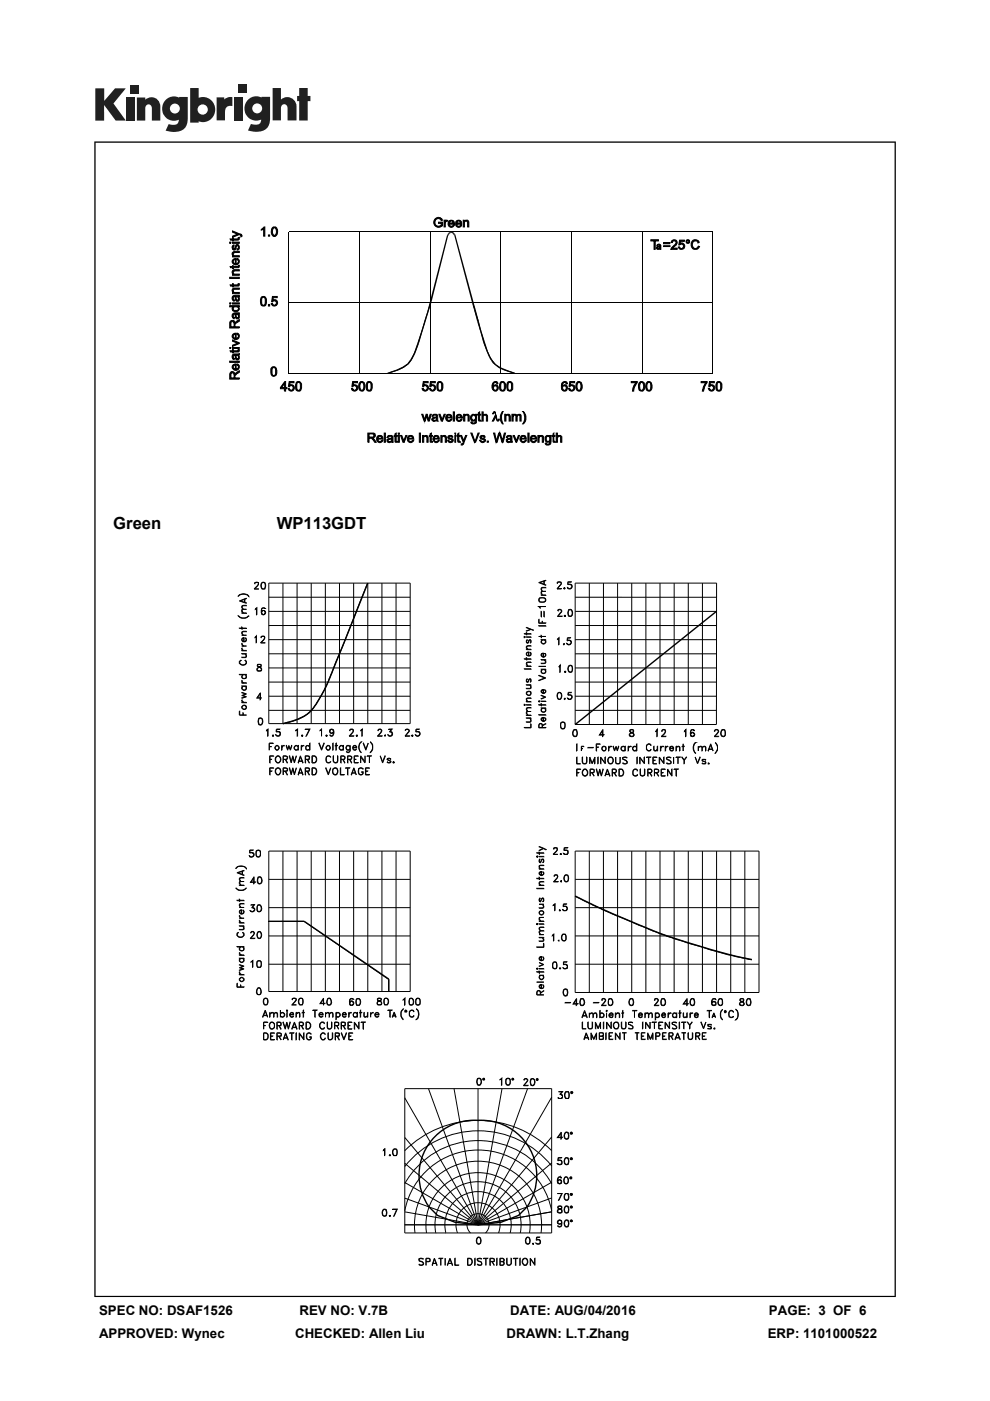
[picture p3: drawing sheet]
<svg xmlns="http://www.w3.org/2000/svg" width="210mm" height="297mm" viewBox="0 0 210 297" stroke-linecap="round" stroke-linejoin="round" font-family="sans-serif">
<defs><g id="words">
<g font-size="3.5">
<text x="24" y="112.1">Green</text>
<text x="58.7" y="112.1">WP113GDT</text>
</g>
<g font-size="2.8">
<text x="21" y="278.7">SPEC NO: DSAF1526</text>
<text x="63.5" y="278.7">REV NO: V.7B</text>
<text x="108.2" y="278.7">DATE: AUG/04/2016</text>
<text x="163.1" y="278.7">PAGE: 3 OF 6</text>
<text x="21" y="283.6">APPROVED: Wynec</text>
<text x="62.6" y="283.6">CHECKED: Allen Liu</text>
<text x="107.5" y="283.6">DRAWN: L.T.Zhang</text>
<text x="162.8" y="283.6">ERP: 1101000522</text>
</g>
</g></defs>
<g fill="#231f20">
<path d="M20.2 18.7h1.9v2.7l2.3-2.7h2.3l-2.6 3.2 2.6 3.7h-2.2l-2.4-3.3v3.3h-1.9z"/>
<path d="M26.7 20.7h1.8v4.9h-1.8z"/>
<path d="M49.6 20.7h1.8v4.9h-1.8z"/>
<path d="M27.6 18h1.8v1.8h-1.8z"/>
<path d="M50.6 17.9h1.8v1.8h-1.8z"/>
<path d="M29 20.7h1.8v.4a1.9 1.9 0 0 1 2.2-.3 1.9 1.9 0 0 1 1 2v2.8h-1.8v-2.7a.7 .7 0 0 0-.7-.8 .7 .7 0 0 0-.7 .8v2.7h-1.8z"/>
<path d="M45.9 20.6h1.7v.5a2.02 2.02 0 0 1 1.7-.5v1.9h-.2a1.12 1.12 0 0 0-1.4 1.3v1.7h-1.8z"/>
<path d="M57.8 18.7h1.8v2.4a1.98 1.98 0 0 1 2.2-.3 1.98 1.98 0 0 1 1.1 2v2.7h-1.9v-2.6a.7 .7 0 0 0-.7-.8 .7 .7 0 0 0-.7 .8v2.6h-1.8z"/>
<path d="M63.5 18.7h1.8v1.6h.5v1.1h-.5v4.1h-1.8v-4.1h-.5v-1.1h.5z"/>
<path d="M40.3 18.7v7.3h1.8v-.3a2.63 2.63 0 0 0 3.5-2.5 2.63 2.63 0 0 0-3.5-2.5v-2zM41.9 23.2a1.1 1.1 0 0 1 2.2 0 1.1 1.1 0 0 1-2.2 0z"/>
<path d="M35.3 21a2.56 2.56 0 0 0-.6 3.3 2.56 2.56 0 0 0 3.2 1.1 1.09 1.09 0 0 1-1.5 1.1l-.6-.2-.7 1.4a5.3 5.3 0 0 0 3.8-.2 2.69 2.69 0 0 0 .9-2.4v-4.5h-1.8v.1l-.8-.2a2.44 2.44 0 0 0-1.9 .5zM36 23a1.06 1.06 0 0 1 2.1 0 1.06 1.06 0 0 1-2.1 0z"/>
<path d="M52.8 21a2.56 2.56 0 0 0-.6 3.3 2.56 2.56 0 0 0 3.2 1 1.09 1.09 0 0 1-1.5 1.1l-.7-.1-.6 1.4a5.3 5.3 0 0 0 3.7-.3 2.69 2.69 0 0 0 1-2.3v-4.6h-1.8v.2l-.9-.3a2.44 2.44 0 0 0-1.8 .6zM53.5 23a1.06 1.06 0 0 1 2.1 0 1.06 1.06 0 0 1-2.1 0z"/>
</g>
<g fill="#000">
<path d="M94.8 50l.2 .1-3.5 14.1-.4-.1zM94.9 49.8l.2 .1-.1 .2-.2-.1zM95 49.6l.2 .2h-.3zM95 49.5l.3 .1-.1 .2-.2-.2zM95 49.5l.2-.2 .2 .3zM95.2 49.3l.1-.1 .2 .3-.1 .1zM95.3 49.2l.2-.1 .1 .3-.1 .1zM95.5 49.1h.1l.2 .2-.2 .1zM95.8 49.1h.2l-.2 .3-.2-.1zM96 49.1l.1 .1-.1 .3-.2-.1zM96.1 49.2v.4zM96.2 49.3l.2 .2-.3 .1z"/>
<path d="M96.4 50.1l.2-.1 4 14.7-.3 .1zM96.1 49.6l.3-.1 .1 .1-.3 .2zM96.3 49.9l.3-.1v.2l-.2 .1zM96.2 49.8l.3-.2 .1 .2zM82.2 79l1.9-.6 .1 .2-1.9 .7zM84.1 78.4l1.3-.6 .2 .2-1.4 .6zM85.4 77.8l1-.7 .3 .2-1.1 .7zM87.1 76.2l.2 .1-.6 1-.3-.2zM87.8 75l.2 .1-.7 1.2-.2-.1zM88.5 72.8h.4l-.9 2.3-.2-.1zM89.3 70.5l.2 .1-.6 2.2h-.4zM90.6 66.1l.3 .1-1.4 4.4-.2-.1z"/>
<path d="M91.1 64.1l.4 .1-.6 2-.3-.1zM100.3 64.8l.3-.1 .3 .9-.4 .1zM100.5 65.7l.4-.1 .7 2.5-.4 .1zM101.2 68.2l.4-.1 .5 2.2-.2 .1zM101.9 70.4l.2-.1 .7 2.1-.3 .2zM102.5 72.6l.3-.2 .7 2.1-.3 .1zM103.2 74.6l.3-.1 .5 1.1-.2 .2zM103.8 75.8l.2-.2 .4 .7-.2 .2zM104.2 76.5l.2-.2 .4 .4-.3 .3zM104.8 76.7l.4 .6-.2 .1-.5-.4zM105 77.4l.2-.1 .7 .4-.2 .2zM105.9 77.7l.4 .2-.2 .3-.4-.3z"/>
<path d="M106.3 77.9l.4 .2-.2 .3-.4-.2zM106.7 78.1l1.3 .5-.1 .3-1.4-.5zM108 78.6l1.3 .4-.1 .3-1.3-.4zM64.5 195.3l18 12.3-.2 .1-17.8-12.3z"/>
<path d="M20 30v245h170v-245zM20.3 30.3h169.4v244.4h-169.4z"/>
</g>
<g fill="none" stroke="#000" stroke-width=".21">
<path d="M61.3 49.2v30M61.3 49.2h89.9M76.2 49.2v30M91.2 49.2v30M106.2 49.2v30M121.2 49.2v30M136.2 49.2v30M151.2 49.2v30M61.3 64.2h89.9M61.3 79.2h89.9M91.3 64.2l-2.1 6.9a19.7 19.7 0 0 1-2.3 5.7 7.1 7.1 0 0 1-3.8 2.1l-.8 .3M100.4 64.5l1.6 5.9a16.1 16.1 0 0 0 3.1 6.9l1.7 1 2.4 .9"/>
<path d="M50.5 130.5a1.54 1.54 0 0 0 2.3 0v.1a1.64 1.64 0 0 1-2 .3zM50.5 126.4a1.45 1.45 0 0 1 2.3 .1 1.54 1.54 0 0 0-2.3 0zM50.8 133.2l1.5 .1zM50.8 127.4l1.5-.6-1.3 .6 1.3 .5zM51.3 137.4l.4 .5-.4-.2zM51.3 136.4l.4 .6-.4-.3zM51.3 139.3h.7l.2-.1-.2-.5a.45 .45 0 0 1 .2 .6zM51.3 138.6l1 .1zM51.3 137.9l1 .1zM51.3 137h1M51.3 134.7h1M51.3 132.9v.5z"/>
<path d="M51.3 130h1zM51.3 133.9l1-.1-.9 .2-.1 .3 .3 .4-.3-.4zM51.3 129.2h1l-.9 .1-.1 .3 .3 .4-.3-.4zM51.3 128.4l1-.1-.9 .2-.1 .3 .3 .4-.3-.4zM51.4 135.4l.3-.1v.7l-.4-.3zM51.7 136h.4v-.8l.2 .3-.2 .5h-.6a.45 .45 0 0 1-.2-.5 .45 .45 0 0 1 .5-.3v.8M51.9 127v.8M54 124.9l.8-1v-.4l-.2-.1-.5 .1-.1 .2 .1 .1v-.3h.6l.1 .4-.9 1h1M54.1 135.1l.3-.2v1.4l-.1-1.4zM54.1 129.1l.4-.3v1.6l-.1-1.4zM55.3 136.3l.9-1-.3-.4h-.3l-.3 .2 .1 .1 .1-.3h.6v.5l-.9 .9h1.1M55.5 129.9l.1 .3 .2 .1 .5-.4"/>
<path d="M55.5 129.8l.1-.3 .2-.1 .5 .4M55.6 129h.6M55.6 124.8h.6M55.6 123.5h.6M55.6 123.5a.45 .45 0 0 1 .7 .2v.6l-.1 .6h-.6a1.02 1.02 0 0 1 0-1.4zM55.7 128.9l-.2 .2v1l.3 .2M55.7 123.5a.99 .99 0 0 0 0 1.4M55.8 129.4l-.3 .2v.3M56 129.4a.48 .48 0 0 1 0 .9M56.1 128.9l.2 .1-.1-.1a.45 .45 0 0 0-.7 .2l-.1 .8 .2 .4 .3 .1a.51 .51 0 0 0 .4-.4 .51 .51 0 0 0-.2-.6h-.5l-.1 .2M56.1 123.5l.2 .5-.2 .9M57 129.6h30"/>
<path d="M57 126.6h30M57 138.6h30M57 135.6h30M57 132.6h30M57 123.6h30v29.8h-30zM60 123.6v29.8M63 123.6v29.8M66 123.6v29.8M69 123.6v29.8M72 123.6v29.8M75 123.6v29.8M77.9 123.7l-6.8 16.9a35.1 35.1 0 0 1-4.8 9.8 8.8 8.8 0 0 1-3.9 2.4l-2.4 .7"/>
<path d="M78 123.6v29.8M81 123.6v29.8M84 123.6v29.8M111.2 134.9l.2 .1-.1 .2zM111.2 135l.1 .1zM111.2 139.7l1.4 .1zM111.2 134.4h1.4zM111.6 139.4l.1 .5zM111.6 137.7h1zM111.6 135l1 .1zM111.6 134.1l.1 .5zM111.6 133l1.6 .7z"/>
<path d="M111.6 138.5l.5-.3v.8h.4v-.8a.52 .52 0 0 1-.2 .9 .52 .52 0 0 1-.7-.6zM111.7 136.2h.4M111.7 137l.9-.1-.9 .2 .3 .6-.4-.4zM111.7 138.5l.4-.2v.7l-.3-.1zM111.8 135.7v.6M112.2 135.8h.4M112.3 135.7l-.2 .5-.2 .2-.3-.3 .1-.4 .2-.1-.2 .2M112.6 136.2l-.1 .2 .1-.5-.2-.3-.3 .2-.1 .5M112.6 135.7v.6M112.6 133.4l-1 .4 1-.4M114.3 123.5l1.5-.5-1.3 .5 1.3 .6zM114.3 132.7h1.5z"/>
<path d="M114.3 131.3v.8l1.5 .1h-1.5zM114.3 134.9h1.5M114.3 128.6h1.5h-1.4l.2 .3zM114.3 127a1.02 1.02 0 0 1 1.4 0M114.3 127.4a1.02 1.02 0 0 0 1.4 0M114.3 126.9l.2-.2h.9l.4 .5-.1 .3-.3 .2h-.9a.55 .55 0 0 1-.2-.8zM114.4 126.9v.6M114.8 126.1l1 .1zM114.8 139.9h1zM114.8 135.6l1 .1zM114.8 134.7v.5zM114.8 129.6v1.2z"/>
<path d="M114.8 136l.2-.3-.2 .3a.43 .43 0 0 0 .5 .5 .43 .43 0 0 0 .4-.5l-.2-.3 .3 .3v.2l-.4 .4-.4-.1-.2-.3zM114.8 125.4h1h-.8l-.2 .2 .2 .5-.2-.3zM114.8 124.6l1-.1-.9 .2-.1 .3 .2 .4a.55 .55 0 0 1-.2-.8zM114.9 138.6h.3v.7l-.4-.3zM115 131.6v.5M115.2 139.3a.43 .43 0 0 0 .4-.2 .43 .43 0 0 0 0-.5h-.2h.3l.1 .4-.4 .3-.6-.3v-.4l.5-.1v.8M115.4 123.2v.7M115.4 129.6v1.2zM115.4 123.1v.9M115.6 126.9v.6M118.1 124.8l1 .1h-1M118.2 135.5l.4-.3v1.5l-.1-1.3z"/>
<path d="M118.2 123.4h.8a.45 .45 0 0 1-.2 .7l-.7 .8 .6-.8a.45 .45 0 0 0 .2-.7h-.6l-.2 .3zM118.3 129.5h.1M118.3 130.6l1 .1h-1.1l.9-1.1-.3-.3h-.2l-.3 .2a.43 .43 0 0 1 .5-.3 .43 .43 0 0 1 .4 .4l-.9 1.1M119.5 136.6h.2l-.1 .1zM119.6 136.6h.1M119.6 136.5h.1M119.6 124.7l.2-.1v.2l-.1 .1zM119.7 124.7l.1 .1zM119.8 130.5h.1l-.1 .2-.1-.1zM119.8 130.5v.1zM120.3 136.5l.2 .1M120.4 124.6l.2 .2"/>
<path d="M120.4 123.4h.8h-.7l-.1 .5zM120.4 123.9h.5l.4 .1a.53 .53 0 0 1-.2 .8 .53 .53 0 0 1-.7-.3v.2a.54 .54 0 0 0 .9-.2M120.4 123.9h.7l.2 .3M120.6 129.4h.6M120.6 130.5h.6M120.6 129.3l.3-.1a.78 .78 0 0 1 .6 .8 .78 .78 0 0 1-.6 .7l-.3-.1-.2-.6zM120.7 129.3l-.2 .6 .2 .7M120.9 135.8a.47 .47 0 0 1 .2 .4 .47 .47 0 0 1-.2 .4M120.9 123.9l.3 .1 .1 .3-.1 .3-.3 .2M121.1 136a.6 .6 0 0 0-.8-.1l.1-.7h.6l-.6 .1v.5h.6a.52 .52 0 0 1 .2 .6 .52 .52 0 0 1-.6 .3l-.4-.3 .2 .2a.52 .52 0 0 0 .7-.2M121.1 129.3a1.02 1.02 0 0 1 0 1.3M122 129.6h29.9"/>
<path d="M122 126.6h29.9M122 138.6h29.9M122 135.6h29.9M122 132.6h29.9M122 123.6v30h30v-30h-30M125 123.6v30M128 123.6v30M131 123.6v30M134 123.6v30M137 123.6v30M140 123.6v30M143 123.6v30"/>
<path d="M146 123.6v30M149 123.6v30M50.8 140.3l.4-.4-.4 .4a.65 .65 0 0 0 .9 .7 .65 .65 0 0 0 .2-1.1 .67 .67 0 0 1 .1 1.1 .67 .67 0 0 1-1-.1l-.2-.3zM50.8 143l1.5 .1zM50.8 151.6v-.8v.8h1.5M51.3 144.3l.4 .5-.4-.2zM51.3 144.8h1zM51.3 148.4l.4 .5-.3-.2zM51.3 148.9l1 .1zM51.3 146.8l1 .3-.8 .4 .8 .2-1 .4 .8-.4-.8-.2 .8-.4zM51.3 145.4l1 .1zM51.3 145.8l.2-.3-.2 .3a.43 .43 0 0 0 .5 .5 .43 .43 0 0 0 .4-.5l-.1-.3a.49 .49 0 0 1 .1 .7 .49 .49 0 0 1-.7 .1l-.2-.3z"/>
<path d="M51.3 143.2l.2-.1-.2 .3 .3 .4h.5v-.7l.2 .5a.58 .58 0 0 1-1 0zM51.5 151.6v-.5l.1 .5M54.6 142.1l.2 .1M54.7 141h.6M54.7 140.9l-.1 .1a.74 .74 0 0 0 .7 .6v.6h-.6l-.1-.1a.72 .72 0 0 1 .7-.7v-.5zM54.7 140.9v.3l.6 .3 .2 .6-.3 .2-.6-.1-.1-.1a.85 .85 0 0 1 .8-.8v-.4M54.9 153.6h.6M54.9 152.3a.52 .52 0 0 1 .8 .2 .82 .82 0 0 1-.5 1.2l-.3-.1-.2-.5zM54.9 152.4h.6M55 152.3l-.2 .6 .2 .7M55.2 146.9v1.5v-1.4l-.6 1h.9h-1zM55.4 152.3a1.02 1.02 0 0 1 0 1.3"/>
<path d="M55.4 142.1l-.2 .1M56.6 154.7l.3-.1v1.5l-.1-1.4-.3 .2zM57 147.6h30M57 144.6h30M57 141.6h30M57 150.6h30M57.1 157.6l.9-.1h-.9v1.6M57.1 158.3h.5M57.8 155.9l.2-.1v.3zM57.9 155.9l.1 .1zM58.5 155.8l.3 .2M59.1 155.2l.3 .1v.5l-.3 .2"/>
<path d="M59.4 155.4l-.1-.2h-.8l.1-.6h.8l-.7 .1-.1 .5 .3-.1a.48 .48 0 0 1 .6 .6l-.2 .3-.2 .1-.5-.1-.1-.2a.45 .45 0 0 0 .5 .2 .45 .45 0 0 0 .4-.3M59.7 158l.1 1.1zM60 158.1l.3-.1-.5 .5zM60.7 158l.3 .8 .3-.8 .3 .8 .3-.8-.3 1.1-.3-.8-.3 .8zM62.4 158.3l.3-.3h.3l.2 .3-.2-.2a.43 .43 0 0 0-.6 .5 .43 .43 0 0 0 .6 .4l.2-.2-.2 .3h-.3l-.3-.5zM62.7 154.8l.4-.2v1.5l-.1-1.4zM63.2 158l.1 1.1zM63.9 158l.1 1.1zM64 155.9l.1-.1 .1 .2-.2 .1zM64 158.3l.5-.3-.5 .3v.2zM64 155.9l.1 .1zM64.9 158.2l.2-.2 .6 .3-.4-.2-.3 .1v.7l.3 .1 .4-.2-.6 .3-.2-.2z"/>
<path d="M65.7 154.6l-.8 1.5 .8-1.5h-1l1 .1M65.7 157.5v1.6zM67.6 157.5l.6 1.3 .6-1.3-.6 1.6zM67.9 154.8l.3-.2v1.5v-1.4zM69.2 155.8l.2 .1-.1 .2-.2-.1zM69.2 155.9l.1 .1zM70 154.9l.3-.2 .4 .2M70 155.2l.3 .2 .4-.2M70.1 155.9h.5M70.2 154.7l-.2 .3 .2 .4M70.5 154.7a.94 .94 0 0 1 0 1.3M70.6 157.5l.1 1.6z"/>
<path d="M70.7 155.3l-.3 .2-.3-.1-.2-.3 .1-.4 .4-.1a.83 .83 0 0 1 .4 .8 .83 .83 0 0 1-.6 .7l-.2-.3 .1 .2M70.7 155.1l-.2 .3M71.1 158l.5 .1zM71.2 157.5l.1 1.6zM72.8 158l.1 1.1zM73.5 158.1l.5-.1 .2 .3-.2-.2a.43 .43 0 0 0-.6 .5 .43 .43 0 0 0 .6 .4l.2-.2-.2 .3h-.3l-.3-.5zM74.1 156l1 .1h-1.1l.9-.9v-.5h-.2l-.6 .1 .3-.2h.3l.3 .4-.9 1.1M74.2 158l.1 1.1-.3 .5h-.3l-.3-.3 .5 .2 .3-.4zM74.9 158.5v.3l.2 .2 .6-.2-.3 .3h-.3l-.3-.5 .2-.5 .4-.1 .3 .3v.3h-.8M75 158.2l.4-.1 .2 .4h-.7zM75.6 155.9l.1-.1v.3zM75.6 155.9l.1 .1z"/>
<path d="M76.4 157.5l.3-.2a1.53 1.53 0 0 0 0 2.3 1.45 1.45 0 0 1-.3-2.1zM76.5 154.8l.3-.2v1.5l-.1-1.4zM77 157.5l.6 1.3 .5-1.3-.5 1.6zM78.5 157.3h.1a1.7 1.7 0 0 1 .4 1.6l-.5 .7a1.54 1.54 0 0 0 0-2.3zM80.1 156l1 .1h-1l.8-1.1-.2-.3-.6 .1 .3-.2h.3l.3 .4-.9 1.1M81.7 155.8v.3zM81.7 155.9h.1M81.7 155.8h.1M82.3 155.8l.3 .2M82.9 155.2a.48 .48 0 0 1 0 .8M83.1 154.6l-.5 .6 .5 .1 .1 .2M83.1 154.7l-.7-.1h.8l-.5 .6h.4l.2 .4-.2 .4-.5 .1-.3-.3a.44 .44 0 0 0 .5 .2 .44 .44 0 0 0 .4-.3"/>
<path d="M86 156l.9 .1h-1l.8-1.1-.2-.3h-.3l-.2 .2 .1-.2a.47 .47 0 0 1 .7 .3l-.8 1.1M87.4 155.8l.2 .1-.1 .2-.2-.1zM87.4 155.9l.1 .1zM88.2 155.8l.1 .2M88.8 155.2a.47 .47 0 0 1 .2 .4 .47 .47 0 0 1-.2 .4M89 155.4l-.1-.2h-.7l.1-.6h.6l-.6 .1v.5h.6a.52 .52 0 0 1 .2 .6 .52 .52 0 0 1-.6 .3l-.4-.3 .6 .2 .3-.3M111.2 149.3l.2 .2h-.2zM111.2 149.4l.1 .1zM111.2 141.8l1.4 .1zM111.2 154.2h1.4v-.7v.8zM111.6 153.1l1-.1-.2-.7 .2 .3v.5h-.2zM111.6 152.2l1 .1z"/>
<path d="M111.6 151.6l1 .1zM111.6 149.4l1 .1zM111.6 148.7l1 .1zM111.6 145.9h1v-.5l-.2-.1a.45 .45 0 0 1 .2 .6zM111.6 145.2l1 .1zM111.6 141.2l1 .1zM111.7 144l.2-.1-.3 .3 .1 .4 .2 .1 .4-.7M111.7 144.5h.4M111.7 150.9h.9h-.8l-.1 .4 .3 .3-.4-.3zM111.7 150.1l.9-.1-.8 .2-.1 .2 .3 .5-.4-.5zM111.7 148.1l.9-.1-.8 .1a.45 .45 0 0 0 .2 .6l-.4-.3zM111.7 140.4h.9l-.8 .1-.1 .3 .3 .4-.4-.4z"/>
<path d="M111.8 144v.6M111.8 146.7h.8l-.1 .6a.48 .48 0 0 1-.5 0 .48 .48 0 0 1-.3-.4zM112.2 144h.4v.6M112.6 144.5l-.1 .2 .1-.5-.2-.3-.3 .2-.1 .5M114.3 148.7h.2l-.2 .1zM114.3 151.5l1.5 .1zM114.3 149.4l1.5 .1zM114.3 143.2l1.5 .5-1.5 .6 1.2-.6zM114.3 141.3h1.5M114.3 148.7h.1zM114.3 153.6l.2-.2 .4 .1 .1 .7-.1-.6-.4-.1-.2 .2v.5l1.5 .1h-1.5zM114.8 150.1l1 .1z"/>
<path d="M114.8 149.2v.5zM114.8 148.7h1zM114.8 147.4l1 .4-1 .4 .8-.4zM114.8 141.9l1 .1zM114.8 140.6l.8-.1 .1-.2-.3-.4 .4 .4-.1 .3-.3 .1zM114.8 150.4l.2-.2-.2 .2 .1 .5h.6l.2-.2-.2-.5 .3 .2v.3l-.6 .3-.4-.1zM114.8 142.2l.2-.2-.2 .2 .1 .4 .6 .1 .2-.2-.2-.5 .3 .2v.3l-.6 .3-.4-.2zM115 153.8l.8-.4-.8 .5M115 152.2h.2v.7l-.4-.3zM115 146.3h.2v.7l-.4-.3zM115.2 152.9a.4 .4 0 0 0 .4-.2 .4 .4 0 0 0 0-.4l-.2-.1 .1-.1 .3 .3v.2l-.4 .4-.4-.1-.2-.3v-.2l.2-.3h.3v.8M115.2 147a.4 .4 0 0 0 .4-.2 .4 .4 0 0 0 0-.4l-.2-.1 .1-.1 .3 .3v.2l-.4 .3h-.4l-.2-.3v-.2l.2-.3h.3v.8"/>
<path d="M118.4 148.1h.5M118.4 146.9a.45 .45 0 0 1 .7 .1 .73 .73 0 0 1 .1 .9 .73 .73 0 0 1-.8 .3 1.02 1.02 0 0 1 0-1.3zM118.5 141.4l.3-.4v1.6l-.1-1.4zM118.8 146.9a.99 .99 0 0 1 0 1.3M118.9 146.9h-.5l-.1 .1-.1 .6 .2 .6M119.1 153.2h.6M119.1 154.4h.6M119.1 153.1a.55 .55 0 0 1 .7 .2v.9l-.1 .3-.4 .1-.4-.4v-.9zM119.2 153.1a.99 .99 0 0 0 0 1.4M119.6 153.1a.99 .99 0 0 1 0 1.4M119.7 148.1h.1v.2zM119.8 148.1h.1"/>
<path d="M119.8 142.4l.1-.1 .1 .2-.2 .1zM119.8 142.4l.1 .1zM120.4 148.1l.3 .1M120.7 141.2h.6M120.7 142.4h.6M120.7 141.1h.6l.2 .6-.2 .8a.75 .75 0 0 1-.9-.5 .75 .75 0 0 1 .3-.9zM120.8 141.1a1.02 1.02 0 0 0 0 1.4M121 147.4l.2 .1a.55 .55 0 0 1-.2 .7M121.2 141.1l.2 .3v.8l-.2 .3M121.3 147.6l-.2-.2h-.7l.1-.6h.7l-.6 .1-.1 .5 .4-.1 .4 .2a.53 .53 0 0 1-.2 .7 .53 .53 0 0 1-.8-.2l.6 .2 .4-.3M121.7 154.7h.3a.93 .93 0 0 1 .4 1.2 .47 .47 0 0 1-.4 .3 .47 .47 0 0 1-.5-.3 1.15 1.15 0 0 1 .2-1.2zM121.7 154.8h.6"/>
<path d="M121.7 156h.6M121.8 154.7a1.02 1.02 0 0 0 0 1.4M122 147.6h29.9M122 144.6h29.9M122 141.6h29.9M122 150.6h29.9M122.2 154.7l.2 .6-.2 .8M122.3 157.7l.1 1.5zM123.3 158.3l.5-.1h-.5v1M123.3 158.7h.4M124.7 158.5l1.2 .1zM126.4 157.7h.9l-.8 .1v1.4z"/>
<path d="M126.5 158.4l.5 .1h-.5M127.2 155.8h.9h-1l.8-1.1v1.5l-.1-1.3-.6 .9M127.8 158.4h.7v.6l-.3 .1a.47 .47 0 0 1-.4-.2 .47 .47 0 0 1 0-.5zM129.1 158.2l.1 1zM129.2 158.4l.5-.2-.5 .4zM130 158.2l.3 .8 .4-.8 .2 .8 .4-.8-.4 1-.2-.8-.4 .8zM131.8 158.4l.3-.2 .4 .2-.2-.1a.43 .43 0 0 0-.5 .4 .43 .43 0 0 0 .5 .4l.2-.1a.48 .48 0 0 1-.7 .1 .48 .48 0 0 1 0-.7zM132.5 158.2l.1 1zM133.2 158.2l.1 1zM133.4 158.4l.5-.2-.4 .2-.2 .2zM133.6 156l.2 .1M133.6 154.8h.7"/>
<path d="M133.6 154.7v.4l.7 .4 .1 .4-.3 .2-.5-.2a.72 .72 0 0 1 .7-.6l.1-.4a.48 .48 0 0 0-.8-.2zM133.7 154.7l-.1 .4 .3 .2a.5 .5 0 0 1 .6 .6 .5 .5 0 0 1-.9 .2l-.1-.2a.88 .88 0 0 1 .8-.7v-.5M134.2 158.4l.3-.2 .5 .2-.3-.1a.43 .43 0 0 0-.5 .4 .43 .43 0 0 0 .5 .4l.3-.1-.3 .2h-.2l-.3-.2zM134.4 156l-.2 .1M135 157.7l.1 1.5zM137.3 157.9l.2-.2a.48 .48 0 0 1 .6 .3l-.5-.2a.71 .71 0 0 0-.5 .7 .71 .71 0 0 0 .5 .7l.5-.3-.3 .3h-.3l-.4-.3v-.9zM138.6 158.2l.2 .9h.3l.3-.2-.2 .2h-.5zM139.1 155l.3-.3v1.5l-.1-1.4zM139.4 158.2l.1 1zM140.1 158.2l.1 1zM140.2 158.4l.6-.2-.5 .2-.1 .2zM140.3 156.1l1 .1h-1.1l.9-.9v-.5l-.4-.1-.4 .4a.42 .42 0 0 1 .5-.4 .42 .42 0 0 1 .4 .4l-.2 .4-.7 .7"/>
<path d="M141.1 158.2l.1 1zM141.3 158.4l.4-.2-.5 .4zM142.1 158.4l.5-.1 .2 .3h-.7zM142.1 158.6v.4l.3 .1h.2l.2-.2 .1 .1-.3 .2h-.2l-.4-.6a.46 .46 0 0 1 .6-.4l.3 .3v.2h-.8M143.4 158.2l.1 1zM143.5 158.5a.45 .45 0 0 1 .6-.2l.1 .9-.1-.7-.1-.2zM144.6 158.2l.6 .1zM144.9 157.7v1.5M145.2 155l.3-.3v1.5l-.1-1.4zM146.5 155.8l.3 .3 .5-.3M146.5 155.6l.3-.3 .5 .3M146.6 154.8h.6"/>
<path d="M146.7 154.7l-.2 .3v1l.3 .1M146.8 155.3l-.3 .4M146.9 155.3l.4 .4-.1 .3-.3 .1M147.1 154.7l.2 .2-.5-.2a.99 .99 0 0 0-.3 1.3l.3 .2 .5-.2a.46 .46 0 0 0-.1-.6 .46 .46 0 0 0-.7 .1M147.4 157.5h.2a1.52 1.52 0 0 0 0 2.2 1.52 1.52 0 0 1-.2-2.2zM148.1 158.5a.55 .55 0 0 1 .8-.2l.1 .9-.2-.8-.3-.1zM148.1 158.2v1M149 158.5a.45 .45 0 0 1 .6-.2l.1 .9-.1-.7-.1-.2zM150.3 158.8h.8M150.3 158.9h.9M150.7 157.7l.6 1.5-.6-1.2-.5 1.2zM151.5 156.1l.9 .1h-.9"/>
<path d="M151.6 154.8l.5-.1 .3 .4-.9 1.1 .9-1.1a.43 .43 0 0 0-.5-.4 .43 .43 0 0 0-.4 .4zM151.7 157.5l.5 .5v1.1l-.5 .6 .1-.1a1.41 1.41 0 0 0-.1-2.1zM153.1 154.8h.6M153.1 156h.6M153.1 154.7h.6a1.09 1.09 0 0 1-.2 1.5l-.5-.2-.1-.3zM153.2 154.7a1.02 1.02 0 0 0 0 1.4M153.6 154.7l.2 .3v.9l-.2 .2M57.2 162.8h.8l-.7 .1v1.4zM57.2 160.2h.8l-.7 .1v1.5zM57.3 163.5h.4h-.4M57.3 161h.4M58.5 160.6l.3-.4a.76 .76 0 0 1 .8 .8 .76 .76 0 0 1-.8 .8 .89 .89 0 0 1-.3-1.2z"/>
<path d="M58.5 163l.3-.2a.76 .76 0 0 1 .8 .7 .76 .76 0 0 1-.8 .8 .97 .97 0 0 1-.3-1.3zM58.7 163a.48 .48 0 0 1 .5-.1 .48 .48 0 0 1 .3 .5v.3a.55 .55 0 0 1-.6 .5l-.2-.1a.78 .78 0 0 1 0-1.1zM58.7 160.4a.45 .45 0 0 1 .7 .2 .62 .62 0 0 1 .1 .8 .62 .62 0 0 1-.8 .2 .78 .78 0 0 1 0-1.2zM60.1 163.5h.8l.1-.5-.4-.2h-.5v1.5M60.1 162.9l.8 .1-.1 .5h-.7M60.1 160.3l.8 .2-.1 .4-.7 .1h.7l.2-.2-.2-.5-.7-.1v1.6M60.5 163.5l.5 .8-.4-.8M60.5 161l.5 .8-.4-.8M61.3 162.8l.5 1.3 .3-1.3 .3 1.3 .5-1.3-.5 1.5-.3-1.3-.3 1.3zM61.3 160.2l.5 1.3 .3-1.3 .3 1.3 .5-1.3-.5 1.6-.3-1.3-.3 1.3zM63.3 163.9h.9M63.3 161.4h.9"/>
<path d="M63.4 161.3h.7M63.7 162.8l.6 1.5-.6-1.3-.5 1.3zM63.7 160.2l.6 1.6-.6-1.3-.5 1.3zM64.7 160.2h.6l.4 .3-.1 .5h-.8l.8-.1v-.5l-.8-.1v1.5zM64.8 163.5h.8v-.5l-.8-.1-.1 1.4v-1.5l.9 .1v.6h-.8M65.2 163.5l.5 .8-.5-.8M65.2 161l.5 .8-.5-.8M66.2 162.8l.8 .2a1.02 1.02 0 0 1-.1 1.2l-.7 .1zM66.2 160.2h.5a.82 .82 0 0 1 .5 .8 .82 .82 0 0 1-.5 .8h-.5zM66.3 162.9a.71 .71 0 0 1 .8 .4 .71 .71 0 0 1-.4 .9h-.4zM66.3 160.3h.4a.71 .71 0 0 1 .4 .9 .71 .71 0 0 1-.8 .5zM69 162.8l.6 1.3 .5-1.3-.5 1.5z"/>
<path d="M69.4 160.3a.48 .48 0 0 1 .7 .3 .54 .54 0 0 0-.9 0v.8a.54 .54 0 0 0 .9 0 .53 .53 0 0 1-.6 .4 .53 .53 0 0 1-.4-.6l.1-.7zM70.7 163l.3-.2 .5 .2a.95 .95 0 0 1-.3 1.3l-.4-.1-.2-.3zM70.7 160.2v1.1l.4 .4 .4-.1 .2-1.4v1.1l-.2 .4a.55 .55 0 0 1-.8-.4zM70.8 163l.3-.1a.7 .7 0 0 1 .5 .6 .7 .7 0 0 1-.5 .7 .72 .72 0 0 1-.5-.5 .72 .72 0 0 1 .2-.7zM72.2 162.8l.1 1.4 .7 .1h-.8zM72.3 160.2h.6l.3 .3-.2 .5h-.7h.6l.2-.2-.1-.4-.7-.1v1.5zM72.7 161l.5 .8-.4-.8M73.3 162.8l.9 .1zM73.7 162.9v1.4l.1-1.4M73.7 160.2h.5l.4 .3-.1 .5h-.7l.7-.1v-.1v-.4l-.7-.1v1.5zM74.1 161l.5 .8-.4-.8M74.6 163.9h.9"/>
<path d="M75.1 162.8l.5 1.5-.5-1.3-.6 1.3zM75.1 160.3l.9-.1h-.9v1.6h.9l-.9-.1M75.1 161h.5M76.1 163l.3-.2 .6 .2v.1l-.3-.2-.5 .1-.1 .9a.47 .47 0 0 0 .5 .3 .47 .47 0 0 0 .4-.5l-.3-.1h.3v.5a.55 .55 0 0 1-.6 .2 .55 .55 0 0 1-.4-.6zM77.4 160.2v1.6l-.9-1.3M77.4 161.5l-.9-1.3v1.6M77.5 162.8h.9l-.8 .1v1.3l.8 .1h-.9zM77.6 163.5h.4h-.4M77.8 160.2l1 .1zM78.4 160.3v1.5M80.6 160.2l.6 1.3 .5-1.3-.5 1.6zM82.2 161.6h.6"/>
<path d="M82.2 160.9h.6M82.2 161l.7 .5a.47 .47 0 0 1-.4 .3 .47 .47 0 0 1-.4-.3l.2 .2M82.3 160.8v.3M82.8 161.3v.4M82.8 160.8l.1 .2a.47 .47 0 0 0-.4-.3 .47 .47 0 0 0-.4 .3l.7 .4M83.4 161.5l.2 .1-.1 .2-.1-.1zM83.4 161.6l.1 .1zM114.3 179.5l1.6 .7zM115.2 179.9l-.9 .5 1.1-.5M122.3 160.5l.1 1.4h.7h-.8zM122.3 163h.8l-.7 .1v1.5zM122.4 163.8l.4 .1h-.4"/>
<path d="M123.5 160.5l.1 1 .3 .4 .4-.1 .2-1.3v1l-.3 .4h-.5l-.1-.1zM123.7 163.3l.2-.3a.73 .73 0 0 1 .8 .9 .73 .73 0 0 1-1 .5 .94 .94 0 0 1 0-1.1zM123.8 163.2a.62 .62 0 0 1 .8 .6 .62 .62 0 0 1-.8 .6 .78 .78 0 0 1 0-1.2zM125.1 160.8l.5 1.1 .5-1.1 .1 1.1v-1.4l-.6 1.3-.5-1.3v1.4M125.2 163.9l.7-.1 .1-.6-.8-.2v1.6M125.2 163.1h.5l.3 .3-.1 .3-.7 .1M125.6 163.9l.4 .7M126.4 163l.5 1.4 .3-1.4 .3 1.4 .5-1.4-.5 1.6-.3-1.3-.3 1.3zM126.8 160.5l.1 1.4zM127.5 160.7l-.1 1.2v-1.4l1 1.4v-1.4l-.1 1.3M128.4 164.2h.8M128.5 164.1h.7"/>
<path d="M128.8 163l.6 1.6-.6-1.3-.5 1.3zM129.1 160.7l.2-.2a.72 .72 0 0 1 .8 .9l-.4 .5h-.5a.89 .89 0 0 1-.1-1.2zM129.2 160.6h.5a.76 .76 0 0 1 .3 .8 .76 .76 0 0 1-.6 .5 .82 .82 0 0 1-.2-1.3zM129.9 163.8h.5a.35 .35 0 0 0 .3-.3 .35 .35 0 0 0-.3-.4h-.5l-.1 1.5v-1.6h.6l.3 .2v.5l-.3 .2h-.5M130.3 163.9l.5 .7-.5-.7M130.6 160.5v1l.2 .4h.2l.4-.1 .1-1.3v1.3l-.1 .1h-.6l-.2-.1zM131.3 163l.7 .1a.99 .99 0 0 1 0 1.4l-.7 .1zM131.4 163.1a.71 .71 0 0 1 .8 .5 .71 .71 0 0 1-.4 .9h-.4zM132 160.7a.83 .83 0 0 1 1 0l-.8-.1v.4a.73 .73 0 0 1 .8 .8l-.8 .1-.2-.1 .5 .1 .5-.1-.1-.5-.8-.3zM134.3 163.3a.52 .52 0 0 1 .8-.2l.2 .4-.5-.4a.74 .74 0 0 0-.6 .6 .74 .74 0 0 0 .4 .8l.6-.1 .1-.2-.4 .4-.6-.2zM135.1 160.5l.1 1.4zM135.8 160.7l-.1 1.2v-1.4l1 1.4v-1.4l-.1 1.3"/>
<path d="M135.8 163v1.1l.1 .3 .3 .1 .4-.1 .2-1.4-.1 1.4-.3 .2-.6-.2zM137.1 160.5l.9 .1zM137.5 163.8h.5a.35 .35 0 0 0 .2-.3 .35 .35 0 0 0-.2-.4h-.5l-.1 1.5v-1.6h.6l.2 .2v.5l-.2 .2h-.5M137.5 160.6v1.3l.1-1.3M137.8 163.9l.5 .7-.4-.7M138.6 161.2l.4 .1h-.4M138.8 163.9l.8-.1 .1-.3v-.3l-.9-.2v1.6M138.8 163.1h.5l.4 .3-.1 .3-.8 .1M139.2 163.9l.5 .7-.4-.7M139.3 161.9h-.8v-1.4h.8l-.7 .1v1.3M139.9 160.7l-.1 1.2v-1.4l1 1.4v-1.4v1.3M140.2 163.1l.9-.1h-.9v1.6h.9l-.9-.1"/>
<path d="M140.2 163.8l.5 .1h-.5M141.3 160.7l.4-.2 .7 .2-.9-.1v.4a.85 .85 0 0 1 .9 .8l-.2 .1h-.7l-.2-.1 .4 .1 .6-.1a.88 .88 0 0 0-.9-.8zM141.6 163.3l.9 1.3v-1.6l-.1 1.4-.8-1.4v1.6M142.9 160.5v1.4M143 163l.9 .1zM143.4 160.5l.9 .1zM143.4 163.1v1.5l.1-1.5M143.8 160.6v1.3M145.1 161.2l.6-.7-.5 .7v.7l-.1-.7-.5-.7 .6 .7M147.4 160.5l.6 1.3 .5-1.3-.5 1.4zM149 161.9h.6M149 161.1h.6"/>
<path d="M149 161.3l.6 .2 .1 .2-.1 .2h-.6l-.1-.1 .2 .1M149.1 161v.3M149.6 161.5v.4M149.6 161l.1 .2-.1-.2h-.6l-.1 .2 .1 .1 .6 .3M150.2 161.8l.2 .1h-.2zM150.2 161.9h.1zM50 188.3a1.52 1.52 0 0 0 2.3 0l-.7 .5h-1zM50 184.1a1.46 1.46 0 0 1 2.3 .1l-.7-.5h-1zM50.2 190.9l1.6 .1zM50.2 185l1.6-.5-1.3 .5 1.3 .6zM50.3 197.8l.3-.2-.2 .2a.64 .64 0 0 0 .6 .9 .64 .64 0 0 0 .6-.9l-.2-.2 .3 .2 .1 .5a.88 .88 0 0 1-1.6 0zM50.8 195.1l.4 .5-.4-.2z"/>
<path d="M50.8 194.1l.4 .6-.4-.3zM50.8 197.1h.7l.2-.2-.2-.5a.45 .45 0 0 1 .2 .7zM50.8 196.3l1 .1zM50.8 195.6l1 .1zM50.8 194.7h1M50.8 192.4h1M50.8 190.6v.5zM50.8 187.7h1zM50.8 191.6h1l-.9 .1-.1 .3 .3 .4-.3-.4zM50.8 186.9h1l-.9 .1-.1 .3 .3 .4-.3-.4zM50.8 186.1h1l-.9 .1-.1 .3 .3 .4-.3-.4zM50.9 193.1l.3-.1v.8l-.4-.4z"/>
<path d="M51.2 193.8a.44 .44 0 0 0 .5-.6l-.2-.3a.46 .46 0 0 1 .2 .6 .46 .46 0 0 1-.5 .3 .43 .43 0 0 1-.4-.5 .43 .43 0 0 1 .5-.4v.9M51.3 184.7v.8M51.4 184.6v.9M53 181.5l.1 .2M53.1 193.1l.2 .1M53.1 198.9l1 .1h-1.1l.9-1.1-.2-.3h-.3l-.3 .2 .3-.3h.3l.3 .4-.9 1.1M53.2 187l1 .1h-1.1l.8-1.2v1.5l-.1-1.3-.6 1M53.5 180.8l.2 .1 .1 .2-.1 .4-.2 .2M53.5 192.4l.5 .2a.53 .53 0 0 1-.2 .7 .53 .53 0 0 1-.8-.2h.1M53.6 192.5l.3 .1 .1 .2-.4 .4M53.8 181.1a.64 .64 0 0 0-.8-.2v-.7h.7l-.7 .1v.5h.6l.3 .5a.62 .62 0 0 1-.9 .4l-.1-.3 .1 .2a.58 .58 0 0 0 .8-.3M53.9 191.8l-.5 .7 .6 .2"/>
<path d="M53.9 191.9l-.7-.1h.8l-.5 .7M54 193a.52 .52 0 0 1-.9 .1M54.5 181.6h.6M54.5 180.3a.55 .55 0 0 1 .7 .2v.9l-.1 .3h-.4l-.4-.3v-.9zM54.5 180.4h.6M54.6 180.3a1.02 1.02 0 0 0 0 1.4M54.7 193.2h.5M54.7 191.9h.5l.3 .5-.2 .8-.5 .1a1.08 1.08 0 0 1-.1-1.4zM54.7 192h.5M54.7 186.1h.6M54.7 197.6l.2-.1a.78 .78 0 0 1 .6 .7 .78 .78 0 0 1-.6 .8l-.2-.1a1.02 1.02 0 0 1 0-1.3zM54.7 191.9l-.1 .2v1l.1 .1"/>
<path d="M54.7 197.6l-.1 .6 .1 .7M54.7 198.8h.5M54.7 187.2h.6M54.7 186l.5-.1a.96 .96 0 0 1 .2 1.3l-.5 .2a1.09 1.09 0 0 1-.2-1.4zM54.7 197.6h.5M54.8 186l-.1 .6 .1 .7M55 180.3a1.02 1.02 0 0 1 0 1.4M55.2 191.9a1.02 1.02 0 0 1 0 1.3M55.2 197.6a1.02 1.02 0 0 1 0 1.3M55.2 186a1.02 1.02 0 0 1 0 1.3M56.9 195.4h7.6M57 192.4h30"/>
<path d="M57 186.4h30M57 198.4h30M57 180.4h30v29.8h-30zM60 180.4v29.8M63 180.4v29.8M66 180.4v29.8M69 180.4v29.8M72 180.4v29.8M75 180.4v29.8M78 180.4v29.8M81 180.4v29.8M84 180.4v29.8"/>
<path d="M113.8 195.9l.3 .1h-.2zM113.8 181.6l.2-.1 .1 .2h-.2zM113.8 188.3l1.6 .1zM113.8 186.2l1.6 .1zM113.8 180.8l1.6 .1zM113.9 195.9l.1 .1zM113.9 181.6l.1 .1zM114.3 199.5h.9l.1-.3-.2-.4 .3 .4v.2l-.3 .2zM114.3 198.7l1.1 .1zM114.3 195.9l1.1 .1zM114.3 195.3l1.1 .1zM114.3 192.5h.8l.2-.3-.2-.5a.55 .55 0 0 1 .2 .8z"/>
<path d="M114.3 187.7h1.1zM114.3 186l.1 .5zM114.3 184.2l1.1 .1zM114.3 181.6l1.1 .1zM114.3 180.6l.1 .5zM114.3 198.2h1.1M114.3 191.7h1.1M114.4 191h.3M114.4 182.8h.3M114.4 197.4l1-.1-.9 .2-.1 .2 .3 .5-.4-.5zM114.4 196.6l1-.1-1 .3 .3 .5-.4-.3zM114.4 194.5h1l-.9 .1-.1 .3 .3 .4-.4-.4z"/>
<path d="M114.4 187l1-.1-.9 .2-.1 .2 .3 .4-.4-.4zM114.4 183.5l1-.1-.9 .1a.45 .45 0 0 0 .2 .7l-.4-.3zM114.5 190.5v.6M114.5 182.2v.6M114.5 185l.3-.1v.6l-.4-.2zM114.8 185.5a.39 .39 0 0 0 .4-.2 .39 .39 0 0 0-.1-.4l.3 .1v.3l-.3 .2-.3 .1-.5-.3a.44 .44 0 0 1 .5-.5v.7M114.9 190.5h.4M114.9 182.2h.4M115 190.5l-.4 .7a.47 .47 0 0 1-.3-.4 .47 .47 0 0 1 .3-.4l-.2 .1M115 182.2l-.4 .7a.48 .48 0 0 1-.2-.7h.2h-.2M115.2 190.5v.6M115.2 182.2v.6"/>
<path d="M115.3 191l-.2 .2 .3-.4-.3-.4-.2 .1-.2 .6M115.3 182.8l-.2 .1a.48 .48 0 0 0 .2-.7h-.4l-.2 .6M117.1 198.3l.4-.2v1.4l-.1-1.3zM117.3 191.9l.4-.3v1.5l-.1-1.4zM117.4 181.1l.8-1-.2-.4h-.4l-.2 .3h.1l.1-.2h.5v.5l-.8 .8h1M117.5 186.9l.9 .1h-1l.8-.9v-.5l-.5-.1-.2 .3 .2-.3h.4l.2 .4-.8 1.1M118.4 199.4l.2-.1v.2zM118.5 199.4h.1M118.7 192.9l.1 .2h-.1zM118.7 193v.1zM118.8 181.1l.2-.1v.1zM118.9 181.1h.1z"/>
<path d="M118.9 186.8l.2-.1v.3zM119 186.8l.1 .1zM119.3 198.1h.6l.1 .2 .1 .6-.1 .4-.3 .2-.5-.2-.1-.4zM119.3 198.2h.6M119.3 199.4h.6M119.4 192.9l.2 .2M119.4 198.1a1.02 1.02 0 0 0 0 1.3M119.6 181l.2 .1M119.8 185.5h.6l.2 .6-.2 .8a.75 .75 0 0 1-.8-.4 .75 .75 0 0 1 .2-1zM119.8 185.6h.6M119.8 186.8h.6M119.8 198.1l.2 .2v1l-.2 .1"/>
<path d="M119.9 185.5a1.02 1.02 0 0 0 0 1.4M120 192.1a.55 .55 0 0 1 0 1M120.2 180.3l.2 .1v.6l-.2 .1M120.3 192.5l-.4-.4-.5 .1 .1-.6h.7l-.6 .1-.1 .4h.6a.55 .55 0 0 1 0 1h-.6l-.2-.3 .6 .3 .4-.4M120.3 185.5l.2 .3v.8l-.2 .3M120.4 180.6l-.1-.3h-.7l.1-.6h.7l-.6 .1-.1 .5a.54 .54 0 0 1 .7 .1 .54 .54 0 0 1-.1 .7h-.6l-.1-.2a.45 .45 0 0 0 .4 .2 .45 .45 0 0 0 .4-.3M122 190l6.1 3 10.4 4.4 4.4 1.6 6.1 1.8a64.3 64.3 0 0 0 9.2 2.4l1.3 .3M122 180.4h39v30h-39zM122 198.4h39M122 192.4h39M122 186.4h39M125 180.4v30"/>
<path d="M128 180.4v30M131 180.4v30M134 180.4v30M137 180.4v30M140 180.4v30M143 180.4v30M146 180.4v30M149 180.4v30M152 180.4v30M155 180.4v30M158 180.4v30M50.2 208.5l.1 .7 1.5 .1h-1.6z"/>
<path d="M50.2 200.7l1.6 .1zM50.8 206l.1 .4 .3 .2-.4-.2zM50.8 202l.4 .5-.4-.2zM50.8 206.6l1 .1zM50.8 204.5l1 .3-.8 .4 .8 .2-1 .4 .7-.4-.7-.2 .7-.4zM50.8 203.1l1 .1zM50.8 202.5l1 .1zM50.8 201l.2-.2-.2 .2 .1 .5h.6l.2-.2-.2-.5 .3 .2v.3l-.6 .3-.4-.1zM51 209.2v-.4l.1 .4M53.2 203.9l.4-.2v1.4v-1.4zM54.7 209.5l.3-.1a1.03 1.03 0 0 1 .3 1.4l-.5 .1-.4-.4zM54.7 209.5l-.2 .6 .2 .7h.5v-.1l.1-.6-.1-.6"/>
<path d="M54.7 209.6h.5M54.7 205h.5M54.7 203.7a.55 .55 0 0 1 .7 .2v.9l-.2 .3h-.5l-.2-.3v-.9zM54.7 203.7h.5M54.7 203.7a.99 .99 0 0 0 0 1.4M55.2 203.7a.99 .99 0 0 1 0 1.4M55.8 215.2h.8M55.8 215.3h.9M55.9 219h.5l.5 .3v.8l-.5 .4h-.5zM55.9 219.1h.5a.74 .74 0 0 1 .5 .6 .74 .74 0 0 1-.5 .7h-.5M55.9 216.8l.9-.1h-.9v1.5M55.9 217.4h.4"/>
<path d="M56.1 211.7a.45 .45 0 0 1 .7 .2 1.15 1.15 0 0 1-.2 1.1h-.5a1.02 1.02 0 0 1 0-1.3zM56.1 213l-.2-.5 .2-.8h.5l.1 .2 .1 .6-.2 .5M56.1 213h.5M56.3 214.1l.5 1.6-.5-1.3-.6 1.3zM57 204.4h30M57.2 214.7l.1 1zM57.3 215l.3-.3h.4l.1 1-.1-.9-.4-.1zM57.4 219h.8l-.8 .1v1.3l.8 .1h-.8zM57.4 216.8l.4-.1 .4 .3v.9l-.4 .3a.81 .81 0 0 1-.7-.6 .81 .81 0 0 1 .3-.8zM57.4 216.9a.64 .64 0 0 1 .8 .5 .64 .64 0 0 1-.8 .6l-.2-.4zM57.4 219.6h.5l-.5 .1M58.3 214.7h.5l.1 1-.2-.9-.2-.1-.4 .3z"/>
<path d="M58.7 216.7l.9 .1v.2v.4h-.8h.8v-.5l-.8-.1v1.4zM58.8 219.6h.8v-.4l-.8-.1-.1 1.4v-1.5l.9 .1v.5l-.8 .1M59.1 219.7l.5 .8-.4-.8M59.1 217.4l.5 .8-.4-.8M59.5 214.1v1.6M60 216.7l.5 1.3 .3-1.3 .4 1.3 .4-1.3-.4 1.5-.4-1.3-.3 1.3zM60.6 219l.6 1.5-.6-1.3-.5 1.3zM60.8 214.1l.2 .1-.1 .2zM60.8 214.7l.1 1zM60.8 214.2l.1 .1zM61.4 219l1 .1zM61.5 215.1a.43 .43 0 0 0 .2 .4 .43 .43 0 0 0 .5 0l.1-.1-.3 .3h-.2l-.4-.5 .1-.3 .3-.2h.2h.2l.1 .5h-.8"/>
<path d="M61.6 214.9l.4-.2 .2 .1v.3h-.7zM61.8 219.1v1.4l.1-1.4M62 211.7h.8l.1 .3-1 1h1h-1l.9-1-.1-.3h-.6l-.2 .2zM62 217.9h.9M62.1 217.8h.7M62.4 216.7l.6 1.5-.6-1.3-.6 1.3zM62.8 214.7l.1 1zM62.8 219l.1 1.5zM62.9 215l.3-.3h.3l.1 .3v.7l-.1-.9-.3-.1zM63.5 219l.9 1.2 .1-1.2v1.5l-1-1.3v1.3zM63.5 216.7h.6l.2 .2 .1 .3-.2 .2h-.7h.6a.35 .35 0 0 0 .2-.3 .35 .35 0 0 0-.2-.3h-.6v1.4zM63.5 213h.6"/>
<path d="M63.5 211.7h.6M63.5 211.7a.45 .45 0 0 1 .7 .2l.1 .6-.2 .5h-.6a1.02 1.02 0 0 1 0-1.3zM63.6 211.7a.99 .99 0 0 0 0 1.3M63.9 217.4l.5 .8-.4-.8M64 214.7h.6zM64.1 211.7l.1 .2v.9l-.1 .2M64.3 214.1l.1 1.6zM64.9 216.7h.5a.81 .81 0 0 1 .5 .7 .81 .81 0 0 1-.5 .8h-.5zM65 216.8h.4a.71 .71 0 0 1 .4 .8 .71 .71 0 0 1-.8 .5zM65.2 219.1a.48 .48 0 0 1 .8 .2 .54 .54 0 0 0-.9 0v.8a.47 .47 0 0 0 .5 .3 .47 .47 0 0 0 .4-.5l-.3-.1h.3v.4a.55 .55 0 0 1-.6 .3 .55 .55 0 0 1-.4-.6l.1-.7zM66.3 214.1l1 .1zM66.8 214.2v1.5v-1.5"/>
<path d="M67.7 215.1a.44 .44 0 0 0 .5 .5l.3-.2a.46 .46 0 0 1-.7 .2 .46 .46 0 0 1 0-.8 .46 .46 0 0 1 .7 .2v.2h-.8M67.9 214.8a.35 .35 0 0 1 .3 0 .35 .35 0 0 1 .3 .3h-.8zM67.9 217l.3-.3 .5 .1 .2 .2-.2-.1a.64 .64 0 0 0-.9 .5 .64 .64 0 0 0 .9 .6l.2-.1-.4 .3h-.3a.89 .89 0 0 1-.3-1.2zM67.9 212.7l1.1 .1h-1.1l.7-1.2v1.5M68 219.3l.4-.3h.3l.3 .3a.64 .64 0 0 0-.9 .1 .64 .64 0 0 0 .2 .9l.4 .1 .3-.3-.3 .4a.78 .78 0 0 1-.7-1.2zM68.6 211.9l-.7 .9M69 215l.5-.3h.3l.1 1-.2-.9-.2-.1zM69 214.7v1M69.4 216.7v1.1l.2 .3a.55 .55 0 0 0 .8-.3l-.1-1.1-.1 1.3-.2 .1-.4-.1-.2-1.3M69.6 219v1.2l.4 .2 .3-.1 .2-.2 .1-1.1-.1 1.2a.55 .55 0 0 1-.8 .2l-.1-.3zM69.6 211.7l.3-.1a1.03 1.03 0 0 1 .3 1.4l-.5 .1-.4-.4zM69.6 211.7l-.2 .6 .1 .6 .1 .1h.5"/>
<path d="M69.6 211.8h.5M70 211.7a1.02 1.02 0 0 1 0 1.3M70.1 214.7h.5l.1 1-.2-.9-.3-.1-.3 .3zM71 216.8h.5l.3 .2v.4h-.8h.8v-.6l-.8-.1v1.5M71.2 219.6h.7v-.5h-.7l-.1 1.4v-1.5l.8 .1v.5l-.7 .1M71.2 214.7l.1 1.5zM71.4 217.4l.4 .8M71.5 219.7l.5 .8-.4-.8M72.3 216.7l.9 .1 .1 .2-.1 .4h-.8h.8v-.5l-.8-.1v1.4zM72.3 219l.6 1.2 .6-1.2-.6 1.5zM72.7 215.1v.3l.2 .2 .5-.2-.2 .3-.4-.1-.2-.5 .3-.4a.44 .44 0 0 1 .5 .5h-.7M72.8 217.4l.5 .8-.4-.8"/>
<path d="M72.8 214.8l.4-.1 .2 .4h-.7zM73.8 216.7h.8l-.7 .1v1.3l.7 .1h-.8zM73.9 217.4h.4M74 214.7v1zM74 219h.8l-.8 .1v1.3l.8 .1h-.8zM74 214.9l.5-.2-.5 .4zM74 219.6h.5l-.5 .1M74.2 212.8l.1 .2 .2 .1 .5-.3M74.3 211.8h.6M74.4 211.8l-.2 .1v1.1l.3 .1M74.5 212.3l-.3 .3 .1-.2 .2-.1 .5 .3M74.7 212.3l.2 .2a.46 .46 0 0 1-.2 .6"/>
<path d="M74.8 211.8l.2 .1-.5-.2a1.05 1.05 0 0 0-.2 1.4h.5a.46 .46 0 0 0 .1-.7 .46 .46 0 0 0-.7 .1M75.1 214.7h.4l.2 .2-.2-.2-.5 .2 .1 .6 .4 .1 .2-.2-.2 .3-.4-.1-.2-.4zM75.1 216.7l1 1.3 .1-1.3v1.5l-1-1.3-.1 1.3zM75.6 213h.6M75.6 211.8a.52 .52 0 0 1 .8 .1 1.15 1.15 0 0 1-.2 1.2h-.6l-.1-.6zM75.6 211.8h.6M75.7 214.7l.1 1zM75.7 211.8l-.1 .1v1l.1 .2M76.2 211.8a.99 .99 0 0 1 0 1.3M76.2 214.7h.5zM76.4 214.1l.1 1.6zM76.6 216.7l.9 .1z"/>
<path d="M77 216.8v1.4l.1-1.4M77.2 214.7l.1 .8 .3 .1 .3-.2-.3 .3h-.3l-.1-.3zM77.9 214.7l.1 1zM78.6 214.7v1M78.7 214.9l.5-.2-.6 .4zM79.5 215.1a.44 .44 0 0 0 .6 .5l.3-.2a.46 .46 0 0 1-.7 .2 .46 .46 0 0 1 0-.7 .46 .46 0 0 1 .7 .1v.2h-.9M79.7 214.8a.35 .35 0 0 1 .4 0 .35 .35 0 0 1 .2 .3h-.8zM80.1 212.9l.1 .1M80.1 211.8v.3l.2 .1a.51 .51 0 0 1 .5 .2 .51 .51 0 0 1 0 .6 .48 .48 0 0 1-.7-.2v-.4l.7-.3 .1-.2-.1-.2-.2-.1zM80.7 211.7v.4a.68 .68 0 0 0-.7 .7l.1 .2h.7l.2-.2a.71 .71 0 0 0-.9-.7v-.4h.7M80.9 212.9l-.3 .1M81.6 213h.6"/>
<path d="M81.6 211.7a.55 .55 0 0 1 .7 .2 1.15 1.15 0 0 1-.1 1.1h-.6l-.2-.5zM81.6 211.7h.6M81.7 211.7l-.2 .2v.9l.2 .2M82.1 211.7a.99 .99 0 0 1 0 1.3M82.3 214.1l.9 .1zM82.4 207.6v2.7M82.7 214.2v1.5l.1-1.5M83.3 215.4h.6M83.4 215.3h.5M83.6 214.6l.4 1.1-.4-1-.4 1zM85.5 213.9h.1a1.52 1.52 0 0 0 0 2.3h-.1a1.76 1.76 0 0 1-.5-1.7zM85.5 211.9l.4-.3v1.5l-.1-1.3z"/>
<path d="M85.9 214.4l.2-.2 .1 .2zM85.9 214.2h.3v.4h-.3zM86.9 213h.6M86.9 211.7l.3-.1a.78 .78 0 0 1 .6 .8 .78 .78 0 0 1-.6 .7l-.3-.1-.2-.5zM86.9 211.8h.6M87 211.7l-.2 .2v1l.2 .1M87 214.3l.2-.1a.48 .48 0 0 1 .6 .3l-.5-.3a.71 .71 0 0 0-.5 .7 .71 .71 0 0 0 .5 .7l.5-.3-.3 .4h-.3l-.4-.4v-.8zM87.4 211.7a1.02 1.02 0 0 1 0 1.3M88.3 213.9a1.39 1.39 0 0 1 0 2.3 1.53 1.53 0 0 0 0-2.3zM88.3 213h.6M88.3 211.7l.4-.1 .4 .3v1a.55 .55 0 0 1-.9 0v-1zM88.3 211.8h.6"/>
<path d="M88.4 211.7a1.02 1.02 0 0 0 0 1.3M88.9 211.7a1.02 1.02 0 0 1 0 1.3M113.8 205.3h.2l.1 .1zM113.8 206l1.6 .1zM113.8 200.8h1.5l.1-.8v.9zM113.8 208.2h1.6M113.9 210.9v-.5l.3-.3 .3 .1 .1 .7M113.9 205.3l.1 .1zM114.3 205.9l.1 .5zM114.3 205.3l1.1 .1zM114.3 204.1l1.1 .4-1.1 .4 .9-.4zM114.3 206.8h1.1"/>
<path d="M114.5 208.9l.3-.1v.8l-.4-.4zM114.5 203l.3-.1v.8l-.4-.4zM114.7 210.5l.7-.5zM114.7 210.9l-.1-.7-.3-.2-.3 .1-.2 .8h1.6M114.8 209.6a.44 .44 0 0 0 .5-.6l-.2-.3a.46 .46 0 0 1 .2 .6 .46 .46 0 0 1-.5 .3 .43 .43 0 0 1-.5-.5 .43 .43 0 0 1 .5-.4v.9M114.8 203.7a.44 .44 0 0 0 .5-.6l-.2-.3a.46 .46 0 0 1 .2 .6 .46 .46 0 0 1-.5 .3 .43 .43 0 0 1-.5-.5 .43 .43 0 0 1 .5-.4v.9M117.4 204.1h.6M117.4 205.3h.6M117.4 204l.3-.1a.93 .93 0 0 1 .4 1.3l-.1 .1a.55 .55 0 0 1-.8-.1v-1zM117.5 204a1.02 1.02 0 0 0 0 1.3M117.9 204l.2 .2v1l-.2 .1M118.7 205.3h.2l-.2 .1z"/>
<path d="M118.7 205.3h.1zM119.5 205.3h.2M119.7 209.7a.45 .45 0 0 1 .7 .2v.6l-.1 .6h-.6a1.02 1.02 0 0 1 0-1.4zM119.7 209.8h.6M119.7 211h.6M119.8 209.7a1.02 1.02 0 0 0 0 1.4M119.8 212.5l1.2 .1zM120 204.5l.3 .3v.5h-.3M120.2 209.7l.2 .6-.2 .8M120.3 204.8a.58 .58 0 0 0-.8-.2v-.7h.8l-.7 .1-.1 .5a.58 .58 0 0 1 .7 0 .58 .58 0 0 1 .1 .8l-.5 .1-.4-.2 .1 .1a.64 .64 0 0 0 .8-.2M121.6 212.8l1 .1h-1.1l.8-1.2v1.5l-.1-1.3-.6 1M122 204.4h39"/>
<path d="M123.1 211.9h.6M123.1 213h.6M123.1 211.8l.5-.1a.96 .96 0 0 1 .2 1.3l-.5 .2a1.09 1.09 0 0 1-.2-1.4zM123.2 211.8l-.1 .6 .1 .7M123.5 216.7l.1 1.4h.7h-.8zM123.6 215.4h.8M123.7 215.3h.6M123.7 211.8a1.02 1.02 0 0 1 0 1.3M124 214.2l.6 1.6-.6-1.3-.6 1.3zM124 220h.8M124.3 219l.6 1.4-.6-1.3-.5 1.3zM124.7 216.7l.1 1 .3 .4 .5-.1 .1-1.3v1l-.2 .4h-.6l-.1-.1z"/>
<path d="M125 215.1l.4-.4 .4 .1 .1 1-.2-.9-.3-.1zM125 214.7v1.1M125.3 219l.6 1.2 .6-1.2v1.4l-.1-1.1-.5 1.1-.5-1.1-.1 1.1zM125.9 212.5l1.1 .1zM126 214.8h.5l.1 1-.2-.9-.2-.1-.3 .3zM127.1 219l.9 .1v.5l-.4 .1M127.1 219l.8 .1 .1 .3-.4 .2M127.1 219v1.4l.9-.1-.1-.6-.8-.1M127.1 219.7l.9 .2-.1 .4h-.8M127.2 214.2l.1 1.6zM127.4 214.8a.52 .52 0 0 1 .6 .1 .52 .52 0 0 1 .1 .7l-.4 .2-.4-.2 .2 .1a.43 .43 0 0 0 .6-.5 .43 .43 0 0 0-.6-.4l-.2 .2zM127.4 217l-.5 1.1-.5-1.1-.1 1.1v-1.4l.6 1.3 .5-1.3v1.4"/>
<path d="M127.6 213.1l1 .1h-1.1l.9-1.1-.3-.3-.4 .1v.2l-.1-.1a.43 .43 0 0 1 .5-.3 .43 .43 0 0 1 .4 .4l-.9 1.1M128 216.7l.1 1.4zM128.5 219l.1 1.4zM128.6 214.3h.1l-.1 .2zM128.6 214.3h.1M128.6 214.2h.1M128.6 214.7v1.1M128.7 216.9l-.1 1.2v-1.4l1.1 1.4v-1.4l-.1 1.3M129.2 211.9h.5M129.2 213h.5M129.2 211.8h.5l.3 .5-.2 .7-.5 .2a1.08 1.08 0 0 1-.1-1.4zM129.2 211.8l-.1 .2v1l.1 .1"/>
<path d="M129.2 215.2l.1 .4 .4 .1 .3-.2-.3 .3-.5-.2a.51 .51 0 0 1 .1-.7 .51 .51 0 0 1 .7 0v.3h-.8M129.2 219.6h.5l-.5 .1M129.2 219v1.3l.8 .1h-.8v-1.4h.8M129.4 214.9a.35 .35 0 0 1 .4-.1 .35 .35 0 0 1 .2 .4h-.8zM129.7 211.8a1.02 1.02 0 0 1 0 1.3M130.3 216.9l.5-.2a.74 .74 0 0 1 .5 .9l-.3 .5h-.6a.89 .89 0 0 1-.1-1.2zM130.4 216.8h.6l.2 .4a.74 .74 0 0 1-.6 .9 .82 .82 0 0 1-.2-1.3zM130.5 214.7l.1 1.1zM130.5 219l.9 1.2 .1-1.2v1.4l-.9-1.3-.1 1.3zM130.6 215.1l.3-.4 .5 .1v1l-.1-.9-.4-.1zM131.8 216.7l.1 1.3 .3 .1 .4-.1 .2-1.3v1l-.3 .4h-.6l-.1-.4zM131.9 214.7l.4 .1z"/>
<path d="M131.9 219h1M132 214.2l.1 1.6zM132.4 219v1.4l.1-1.4M133.3 216.9l.1 .3 .8 .4-.1 .5h-.7l-.1-.1 .3 .1 .5-.1 .1-.3-.9-.5v-.3l.3-.2 .6 .2zM133.6 211.8l.4-.1a.93 .93 0 0 1 .3 1.3 .47 .47 0 0 1-.4 .2 .47 .47 0 0 1-.4-.2 1.15 1.15 0 0 1 .1-1.2zM133.6 211.9h.6M133.6 213h.6M133.7 211.8a1.02 1.02 0 0 0 0 1.3M134.1 211.8l.2 .6-.2 .7M134.2 214.2l.9 .1zM134.6 214.3v1.5M134.7 219h.9"/>
<path d="M135.1 219v1.4l.1-1.4M135.5 215.2v.4h.8l-.4 .2a.47 .47 0 0 1-.5-.6l.4-.5 .3 .1 .2 .3v.1h-.8M135.6 214.9a.35 .35 0 0 1 .4-.1 .35 .35 0 0 1 .2 .4h-.7zM136.1 219.6h.4l-.4 .1M136.1 219v1.3l.8 .1h-.9v-1.4h.9M136.3 216.7l.1 1.4zM136.8 214.7l.1 1.1zM137 214.8h.5l.1 1-.1-.9-.3-.1-.3 .3zM137.8 214.8h.5l.1 1-.2-.9-.2-.1-.4 .3zM137.9 218l-1-1.3v1.4M137.9 216.7v1.4l-1-1.2M138.3 216.7l.9 .1z"/>
<path d="M138.5 219.3l-.5 1.1-.5-1.1-.1 1.1v-1.4l.6 1.2 .5-1.2v1.4M138.8 213.1l.9 .1h-1l.9-1.1-.3-.3-.4 .1v.2l-.1-.1a.43 .43 0 0 1 .5-.3 .43 .43 0 0 1 .4 .4l-.9 1.1M138.8 216.8v1.3M139 214.7l.1 1.6zM139.1 214.8l.5-.1 .2 .3a.49 .49 0 0 1-.1 .6 .49 .49 0 0 1-.6 0l.2 .1a.43 .43 0 0 0 .5-.5 .43 .43 0 0 0-.5-.4l-.2 .2zM139.1 219.6h.6l.2-.2-.2-.4h-.6v1.4v-1.4l.8 .1a.45 .45 0 0 1-.2 .6h-.6M139.7 216.8l.9-.1h-.9v1.4h.9M139.7 217.4h.5h-.5M140.3 211.9h.6M140.3 213h.6M140.3 211.8a.73 .73 0 0 1 .9 .6 .73 .73 0 0 1-.6 .8 1 1 0 0 1-.3-1.4zM140.4 211.8l-.2 .2v1l.2 .1"/>
<path d="M140.4 215.2l.1 .4h.7l-.3 .2a.48 .48 0 0 1-.6-.6l.4-.5a.44 .44 0 0 1 .5 .5h-.8M140.5 214.9l.4-.1 .2 .4h-.7zM140.6 219.6h.4l-.4 .1M140.6 219v1.3l.7 .1h-.8v-1.4h.8M140.8 211.8a1.02 1.02 0 0 1 0 1.3M141.1 216.9l.9 1.2v-1.4l-.1 1.3-.8-1.3v1.4M141.7 214.7l.1 1.1zM141.9 214.8l.5-.1-.5 .2-.1 .3zM141.9 219.6h.5a.35 .35 0 0 0 .3-.3 .35 .35 0 0 0-.3-.3h-.5v1.4v-1.4l.8 .1 .1 .3-.2 .2-.7 .1M142.3 219.7l.5 .7-.4-.7M142.5 216.9l.4-.2 .6 .2-.8-.1v.4a.73 .73 0 0 1 .8 .8l-.8 .1-.2-.1 .4 .1 .6-.1-.1-.5-.8-.3zM142.8 214.8l.4-.1 .3 .3-.3-.2a.43 .43 0 0 0-.5 .4 .43 .43 0 0 0 .5 .5l.3-.1-.3 .2a.48 .48 0 0 1-.6-.6z"/>
<path d="M143.4 220h.7M143.5 214.7v1.1zM143.7 219l.6 1.4-.6-1.3-.6 1.3zM144 214.7l.5 .1zM144.1 216.7v1.4zM144.1 214.2l.1 1.6zM144.6 216.7l.9 .1zM144.6 219h.9M144.9 214.7l.1 .8 .2 .2 .5-.2a.45 .45 0 0 1-.7 .2zM145 212.8l1 .1h-1.1l.8-1.2v1.5v-1.3l-.7 1M145 216.8v1.3l.1-1.3M145 219v1.4l.1-1.4"/>
<path d="M145.7 214.7v1.1zM145.9 219l.3 1.3 .6-.1 .1-1.2v1.2l-.4 .2-.5-.2zM146.3 217.4l.5-.7-.5 .7v.7v-.7l-.6-.7 .6 .7M146.3 214.7l.1 1.1zM146.4 215l.5-.3-.5 .5zM146.6 211.8l.3-.1a.93 .93 0 0 1 .4 1.3 .47 .47 0 0 1-.5 .2 .47 .47 0 0 1-.4-.2 1.15 1.15 0 0 1 .2-1.2zM146.6 211.9h.6M146.6 213h.6M146.7 211.8a1.02 1.02 0 0 0 0 1.3M147.1 211.8l.2 .6-.2 .7M147.4 215.2v.4h.7l-.3 .2a.47 .47 0 0 1-.5-.6l.3-.5 .4 .1 .1 .3v.1h-.7M147.4 214.9a.35 .35 0 0 1 .4-.1 .35 .35 0 0 1 .2 .4h-.6z"/>
<path d="M147.6 219.6h.7v-.5l-.7-.1-.1 1.4v-1.4l.9 .1 .1 .3-.2 .2-.7 .1M148 219.7l.5 .7-.5-.7M148.6 216.7l.6 1.3 .5-1.3-.5 1.4zM149 219.6h.5l-.5 .1M149.8 219h-.8v1.4h.8l-.8-.1M150 214.2l.9 .1zM150.2 218h.6M150.2 217.3h.6M150.2 217.4l.6 .3 .1 .2-.1 .2h-.6v-.1v.1M150.2 217.2v.3M150.4 214.3v1.5l.1-1.5M150.7 217.7v.4"/>
<path d="M150.7 217.2l.2 .2-.1-.2h-.6v.3l.6 .3M151 212.6a.48 .48 0 0 1 .8 0M151 212.9a.48 .48 0 0 0 .8 0M151.1 215.5h.6M151.2 211.9h.6M151.3 211.8a1.27 1.27 0 0 0-.2 1.2l.2 .1M151.3 212.4l-.3 .3M151.4 214.7l.4 1.1-.4-.9-.4 .9zM151.4 218h.2v.1zM151.5 212.4l.3 .3v.3l-.3 .1M151.5 218l.1 .1zM151.7 211.8l.1 .1v-.1a.74 .74 0 0 0-.9 .5 .74 .74 0 0 0 .5 .9l.4-.2v-.5a.48 .48 0 0 0-.8 0"/>
<path d="M152.5 211.9h.6M152.5 213h.6M152.5 211.8h.6l.2 .7-.1 .4-.2 .3-.5-.1-.2-.3v-.5zM152.6 211.8a1.02 1.02 0 0 0 0 1.3M153 211.8l.2 .2v1l-.2 .1M153.1 214.1l.2-.1a1.63 1.63 0 0 0-.3 1.9l.3 .4a1.55 1.55 0 0 1-.2-2.2zM153.7 214.4h.3v.2l-.2 .1zM153.8 214.2l.2 .3-.2 .2-.2-.2zM154.7 214.4l.5-.2 .4 .5-.4-.4-.4 .1-.2 .3v.7a.54 .54 0 0 0 1 0v.2l-.6 .2a.89 .89 0 0 1-.3-1.4zM156 214a1.39 1.39 0 0 1 0 2.3l.5-.7v-.9zM156.9 213l.3 .1M157 211.9h.7"/>
<path d="M157 211.8l-.1 .3 .8 .4 .1 .5-.3 .1-.6-.1a.72 .72 0 0 1 .8-.7l.1-.4a.48 .48 0 0 0-.8-.1zM157.1 211.8l-.1 .3 .3 .2a.5 .5 0 0 1 .5 .6 .5 .5 0 0 1-.8 .2l-.2-.1a.88 .88 0 0 1 .9-.8v-.4M157.8 213l-.2 .1M158.5 211.8l.4-.1a.93 .93 0 0 1 .3 1.3 .47 .47 0 0 1-.4 .2 .47 .47 0 0 1-.4-.2 1.15 1.15 0 0 1 .1-1.2zM158.5 211.9h.6M158.5 213h.6M158.6 211.8a1.02 1.02 0 0 0 0 1.3M159 211.8l.2 .6-.2 .7M60.2 220.1h.8M85.9 232.8l15.5 26.9M85.9 230.8h31.1v30.6h-31.1zM90.9 230.8l10.5 28.9"/>
<path d="M96.3 230.8l5.1 28.9M101.3 228.8h.6M101.3 229.9h.6M101.3 228.7a.52 .52 0 0 1 .7 .1 .82 .82 0 0 1-.5 1.3l-.2-.1-.2-.6zM101.4 228.7l-.2 .6 .2 .7M101.4 230.8v28.9M101.8 228.7a1.02 1.02 0 0 1 0 1.3M102.5 228.7l.1-.1 .2 .2-.2 .2-.1-.1zM102.5 228.7h.2v.2h-.2zM106 228.8l.4-.2v1.5v-1.3zM106.5 230.8l-5.1 28.9M107.5 228.8h.6"/>
<path d="M107.5 229.9h.6M107.5 228.7a.55 .55 0 0 1 .7 .1v1l-.1 .2-.4 .1-.4-.3v-1zM107.5 228.7a1.02 1.02 0 0 0 0 1.3M108 228.7a1.02 1.02 0 0 1 0 1.3M108.6 228.7h.3v.2h-.3zM108.7 228.6l.3 .2-.3 .2-.1-.2zM111.1 230.1l.9 .1h-1l.9-1.1-.2-.3-.6 .1 .3-.2h.3l.2 .4-.8 1.1M111.9 230.8l-10.5 28.9M112.6 228.8h.6M112.6 230h.6M112.6 228.8a.52 .52 0 0 1 .8 .1 .74 .74 0 0 1 0 .9 .74 .74 0 0 1-.8 .3l-.1-.6zM112.7 228.8l-.2 .5 .2 .8"/>
<path d="M113.1 228.8a.99 .99 0 0 1 0 1.3M113.7 228.8l.3-.1 .1 .1-.1 .3zM113.8 228.8h.3v.2h-.3zM117 232.6l-15.6 27.1M118.4 232.7l.2 .2M118.8 232l.5 .2v.5l-.2 .2h-.6l-.1-.3a.52 .52 0 0 0 .7 .2l.2-.2M118.8 232.1l.5-.6h-.8h.7l-.5 .6h.4l.2 .3M119 232.1l.3 .3-.1 .3-.2 .2M120 231.5h.6M120 232.8h.6M120 231.5h.6l.1 .6-.1 .8h-.6a1.12 1.12 0 0 1 0-1.4zM120.1 231.5a1.12 1.12 0 0 0 0 1.4"/>
<path d="M120.5 231.5l.2 .2v.9l-.2 .3M121.1 231.5h.3v.3h-.3zM121.1 231.6l.2-.1 .1 .1-.1 .2zM123.9 220.1h.9M143.3 220.1h.8M81.3 257.7h.6M81.3 256.5h.6M81.3 256.4h.6l.2 .6-.1 .6a.47 .47 0 0 1-.4 .3 .47 .47 0 0 1-.5-.3 1.15 1.15 0 0 1 .2-1.2zM81.4 256.4a1.02 1.02 0 0 0 0 1.4M81.4 243.7l.2-.1v1.4v-1.3l-.3 .2zM81.8 256.4l.2 .6-.2 .8M82.6 257.7l.2 .1-.1 .1z"/>
<path d="M82.7 244.8l.1 .2h-.2zM82.7 257.7v.1zM82.7 244.9v.1zM83.5 244.9h.6M83.5 243.7h.6M83.5 243.7a.45 .45 0 0 1 .7 .1l.1 .6-.2 .6h-.6a1.02 1.02 0 0 1 0-1.3zM83.6 243.7a.99 .99 0 0 0 0 1.3M84 243.7l.2 .1v1l-.2 .2M84.2 256.4l-.7 1.5 .8-1.5h-1.1h1M85.9 256.7a15.9 15.9 0 0 1 15.5-12.9 15.9 15.9 0 0 1 15.6 12.9M85.9 251a17.9 17.9 0 0 1 31.1 0M85.9 244a22.1 22.1 0 0 1 31.1 0"/>
<path d="M85.9 241.2l15.5 18.5M85.9 246.6l15.5 13.1M85.9 250.7l15.5 9M85.9 254l15.5 5.7M85.9 256.9l15.5 2.8M85.9 259.7h31.1M101.4 259.7h.1M101.4 259.7h.2M117 247.2a19.9 19.9 0 0 0-31.1 .1M117 256.9l-15.6 2.8M117 254l-15.6 5.7M117 250.7l-15.6 9"/>
<path d="M117 246.6l-15.6 13.1M117 241.1l-15.6 18.6M118.2 253.1h1l-.7 1.4 .6-1.4zM118.3 250.7l.3 .2 .5-.2M118.3 250.4l.3-.2 .5 .2M118.3 256.9l.2 .2M118.3 259.2l.2 .2a.46 .46 0 0 0 .6-.2M118.3 259l.2-.2a.46 .46 0 0 1 .6 .2M118.3 246.8l.2 .1M118.3 241.1l1 .1h-1.1l.9-1.2v1.5l-.1-1.2-.7 .9M118.4 255.8l-.1 .3 .8 .4v.5l-.5 .1-.3-.2 .1-.4 .7-.3v-.4zM118.4 255.8h.7"/>
<path d="M118.4 260h.6M118.5 249.6l-.1 .2a.9 .9 0 0 0 .1 1.1M118.5 249.7h.5M118.5 255.8v.4a.64 .64 0 0 1 .6 .2 .64 .64 0 0 1 0 .7 .52 .52 0 0 1-.6 .1 .52 .52 0 0 1-.2-.7l.8-.3v-.4M118.5 250.2l-.2 .3M118.6 258.7l-.3 .4 .1 .3 .2 .1M118.8 250.2l.3 .3-.3 .4M118.8 258.7a.84 .84 0 0 1 .1 1.4M118.9 246l.2 .2v.6l-.2 .1M119 249.6l.1 .1zM119 249.6l-.4-.1a.89 .89 0 0 0 0 1.5l.5-.2v-.3l-.1-.3-.4-.1-.3 .2M119.1 256.9l-.1 .2"/>
<path d="M119.1 259.4l-.4 .2-.4-.2a.49 .49 0 0 1 .2-.7 .49 .49 0 0 1 .6 .2v.9l-.4 .4-.4-.3 .2 .2M119.1 259.1v.3l-.3 .1M119.1 246.3a.6 .6 0 0 0-.8-.2l.1-.7h.7l-.6 .1-.1 .5h.7l.1 .4a.54 .54 0 0 1-.3 .6 .54 .54 0 0 1-.7-.3l.2 .1a.52 .52 0 0 0 .7-.2M119.8 249.6l.2-.1a.78 .78 0 0 1 .6 .8 .78 .78 0 0 1-.6 .7l-.2-.1a1.02 1.02 0 0 1 0-1.3zM119.8 250.8h.5M119.8 249.7h.5M119.9 240.2h.6M119.9 249.6a1.02 1.02 0 0 0 0 1.3M119.9 255.8h.6l.2 .6-.1 .5a.47 .47 0 0 1-.4 .3 .47 .47 0 0 1-.5-.3 1.15 1.15 0 0 1 .2-1.1zM119.9 255.8h.6M119.9 257h.6M119.9 258.7h.6l.2 .6-.2 .8a.75 .75 0 0 1-.9-.5 .75 .75 0 0 1 .3-.9z"/>
<path d="M119.9 258.8h.6M119.9 260h.6M119.9 253.1h.6l.1 .2 .1 .6-.2 .4-.2 .2-.5-.2-.2-.4zM119.9 253.1h.6M119.9 254.4h.6M119.9 245.5h.6l.2 .6-.1 .6a.47 .47 0 0 1-.4 .3 .47 .47 0 0 1-.5-.3 1.15 1.15 0 0 1 .2-1.2zM119.9 245.6h.6M119.9 246.8h.6M119.9 240.1h.6a1.09 1.09 0 0 1-.2 1.4l-.5-.1-.1-.3zM119.9 241.4h.6M120 255.8a1.02 1.02 0 0 0 0 1.3M120 258.7a1.02 1.02 0 0 0 0 1.4"/>
<path d="M120 253.1a1.02 1.02 0 0 0 0 1.3M120 245.5a1.02 1.02 0 0 0 0 1.4M120 240.1a1.02 1.02 0 0 0 0 1.4M120.3 249.6l.2 .6-.2 .7M120.4 255.8l.2 .6-.2 .7M120.4 258.7l.2 .6-.2 .8M120.4 253.1l.2 .5-.2 .8M120.4 245.5l.2 .6-.2 .8M120.4 240.1l.2 .6-.2 .8M120.9 249.6h.4v.3h-.4zM120.9 249.7l.2-.1 .2 .1-.2 .2zM121 240.1h.3v.3h-.3z"/>
<path d="M121 240.3l.2-.2 .1 .2-.1 .1zM121 255.8h.3v.3h-.3zM121 255.9l.2-.1 .1 .1-.1 .2zM121 258.7l.2-.1 .2 .3-.2 .2-.3-.2zM121 253.1h.3v.3h-.3zM121 253.2l.2-.1 .1 .1-.1 .2zM121 245.5h.3v.4h-.3zM121 245.7l.2-.2 .1 .2-.1 .2zM121.1 258.7l.2 .2-.2 .1zM88 261.4a13.5 13.5 0 0 1 13.4-15.2 13.5 13.5 0 0 1 13.4 15.2M88.8 266.9l.4-.1 .7 .1h-1v.4a.94 .94 0 0 1 .9 .7l-.4 .3-.5-.1-.1-.2 .4 .2 .5-.1 .1-.2-.2-.3-.7-.2zM90.4 267.5l.8-.1v-.5l-.2-.1h-.6v1.5"/>
<path d="M90.4 266.8h.6l.2 .2-.1 .4h-.7M90.5 261.4a11.1 11.1 0 0 1 10.9-12.8 11.1 11.1 0 0 1 10.9 12.8M91.7 267.9h.9M92.1 266.8l.6 1.5-.6-1.4-.5 1.4zM92.4 261.4a9.1 9.1 0 0 1 9-10.9 9.1 9.1 0 0 1 9 10.9M93.1 266.8h.8zM93.5 266.8v1.5M94.4 266.8v1.5M94.6 261.4a7 7 0 0 1 6.8-8.8 7 7 0 0 1 6.8 8.8M95 267.9h.9M95.4 266.8l.6 1.5-.6-1.4-.6 1.4zM96.5 266.8v1.4l.8 .1h-.8z"/>
<path d="M97 261.4a4.7 4.7 0 0 1 4.4-6.4 4.7 4.7 0 0 1 4.3 6.4M99.2 266.8h.5a.81 .81 0 0 1 .5 .7 .81 .81 0 0 1-.5 .8h-.5zM99.2 266.8h.5a.71 .71 0 0 1 .4 .9 .71 .71 0 0 1-.9 .5zM99.8 261.4a2.35 2.35 0 0 1-.1-3.4 2.35 2.35 0 0 1 3.4 0 2.35 2.35 0 0 1-.1 3.4M100.7 266.8l.1 1.5zM101.2 266.9l.4-.1 .6 .1h-.9l.1 .4 .6 .2 .2 .5a.6 .6 0 0 1-1 0l.4 .2 .5-.2a.64 .64 0 0 0-.7-.6zM101.3 262.4l.1-.1a.78 .78 0 0 1 .6 .7 .78 .78 0 0 1-.6 .8l-.1-.1a1.02 1.02 0 0 1 0-1.3zM101.3 263.6h.5M101.3 262.4h.5M101.4 262.4a1.02 1.02 0 0 0 0 1.3M101.8 262.4l.2 .6-.2 .7M102.5 266.8h1z"/>
<path d="M103.1 266.8v1.5M104 267.4h.7l.1-.4-.8-.2-.1 1.5v-1.5l.9 .1v.5l-.8 .1M104.4 267.5l.4 .8M105.3 266.8l.1 1.5zM106.1 267.4h.5l.4 .5-.4 .4h-.6v-1.5h.6l.4 .2-.1 .4-.3 .1M106.6 267.4h.2l.1-.4-.3-.2h-.5v1.4h.5a.35 .35 0 0 0 .3-.3 .35 .35 0 0 0-.3-.4h-.5M107.5 266.8v1.2l.4 .2 .3-.1 .2-.2 .1-1.1-.1 1.2a.52 .52 0 0 1-.8 .2l-.1-.3zM108.9 266.8h.9zM109.3 266.8v1.5l.1-1.5M110.3 266.8v1.5zM110.9 266.9a.65 .65 0 0 1 .9 0 .65 .65 0 0 1 .1 .8l-.4 .6a.82 .82 0 0 1-.7-.5 .82 .82 0 0 1 .1-.9zM111.1 266.9a.48 .48 0 0 1 .5 0 .48 .48 0 0 1 .3 .5l-.2 .7a.67 .67 0 0 1-.8-.3 .67 .67 0 0 1 .2-.9z"/>
<path d="M111.7 262.4l.2-.1a.78 .78 0 0 1 .6 .7 .78 .78 0 0 1-.6 .8l-.2-.1a1.02 1.02 0 0 1 0-1.3zM111.7 263.6h.5M111.7 262.4h.5M111.8 262.4a1.02 1.02 0 0 0 0 1.3M112.2 262.4l.2 .6-.2 .7M112.5 266.8l.9 1.2 .1-1.2v1.5l-1-1.4v1.4zM113 263.6h.1v.2zM113 263.6l.1 .1zM113.7 263.6l.3 .1M114.3 262.9a.47 .47 0 0 1 .3 .4 .47 .47 0 0 1-.3 .4M114.6 263.1a.6 .6 0 0 0-.9-.1l.1-.7h.7l-.6 .1-.1 .5h.7l.2 .3a.54 .54 0 0 1-.4 .6 .54 .54 0 0 1-.7-.3l.2 .1a.52 .52 0 0 0 .8-.1"/>
<circle cx="51.8" cy="150" r=".52"/>
<circle cx="51.8" cy="150" r=".45"/>
<circle cx="58.8" cy="158.5" r=".48"/>
<circle cx="58.8" cy="158.5" r=".41"/>
<circle cx="69.6" cy="158.5" r=".41"/>
<circle cx="69.6" cy="158.5" r=".48"/>
<circle cx="72.4" cy="158.5" r=".46"/>
<circle cx="112.1" cy="147" r=".49"/>
<circle cx="128.1" cy="158.7" r=".48"/>
<circle cx="114.8" cy="193.5" r=".41"/>
<circle cx="114.8" cy="193.5" r=".51"/>
<circle cx="51.2" cy="207.7" r=".48"/>
<circle cx="51.2" cy="207.7" r=".41"/>
<circle cx="51.2" cy="203.6" r=".46"/>
<circle cx="59.9" cy="215.2" r=".5"/>
<circle cx="71.7" cy="215.2" r=".46"/>
<circle cx="114.8" cy="207.2" r=".5"/>
</g>
<path d="M78 123.6l-6.9 17.2a32.1 32.1 0 0 1-5.3 10.1 11.4 11.4 0 0 1-5.8 2.5M151.9 129.6l-29.9 24M57 195.3h7.5l18 12.3v2.6M122 190a175.6 175.6 0 0 0 24.5 10l7.6 2.2 5.4 1.2M101.4 259.7l-4.9-.6-3.7-1.4a10.3 10.3 0 0 1-3.7-6.1 11.8 11.8 0 0 1 13-14.1 11.7 11.7 0 0 1 9.7 18.4l-1.8 1.8-3.7 1.4-4.9 .6" fill="none" stroke="#000" stroke-width=".3"/>
<g fill="#000" stroke="#000" stroke-width=".21">
<path d="M49.4 52l.3-.1v.2a.3 .3 0 0 0-.3 .3 .3 .3 0 0 0 .4 .3v-.1a.48 .48 0 0 1 .2-.7 .48 .48 0 0 1 .7 .2v.8l-.4 .1-.1-.2a.29 .29 0 0 0 .4-.4 .29 .29 0 0 0-.4-.2 .61 .61 0 0 1-.6 .8l-.3-.1-.1-.3zM48.8 56.5h.5v-.2h.2v.2h1v-.2h.3a.37 .37 0 0 1-.1 .3 .37 .37 0 0 1-.4 .2h-.8v.1h-.2v-.1h-.4zM48.8 50.7h.5v-.3h.2v.3h.9l.1-.3 .3-.1a.46 .46 0 0 1-.5 .6h-.8v.2h-.2v-.2h-.4zM48.7 58.8h2.1v.2h-2.1zM49.4 57.3l1.4-.1v.2h-1a.35 .35 0 0 0-.3 .4 .35 .35 0 0 0 .4 .3h.9v.3h-1.5v-.2h.2l-.3-.5zM49.3 53.5l.5-.2h1v.2h-1a.35 .35 0 0 0-.3 .4 .35 .35 0 0 0 .4 .3h.9v.3h-1.5v-.2h.2l-.2-.3zM49.3 49l1.5 .6a.38 .38 0 0 1 .5 .1 .38 .38 0 0 1-.2 .5 .34 .34 0 0 0 0-.3 .34 .34 0 0 0-.3-.2l-1.5 .6v-.2l1.1-.5-1.1-.4zM55.4 48.6l.8-.5v2h-.3v-1.6l-.5 .3zM56.9 49.8h.3v.3h-.3zM92.2 46.5a.94 .94 0 0 1 1.7 .2l-.3 .1a.77 .77 0 0 0-1.3-.2 .77 .77 0 0 0 .4 1.3 .56 .56 0 0 0 .6 0 .56 .56 0 0 0 .3-.5h-.6v-.3h.9v.3a.76 .76 0 0 1-.4 .7 .76 .76 0 0 1-.8 0 1.06 1.06 0 0 1-.5-1.6zM94.2 46.7h.2v.2l.2-.2 .3 .2a.43 .43 0 0 0-.5 .5v.7h-.2zM98.3 46.7h.1v.2a.61 .61 0 0 1 .9-.1 .61 .61 0 0 1 .1 .8v.5h-.2v-.8a.34 .34 0 0 0-.3-.4 .34 .34 0 0 0-.4 .2v1h-.2z"/>
<path d="M138 50.8h1.7v.3h-.7v1.8h-.3v-1.8h-.7zM142.5 51a.67 .67 0 0 1 1.1 .1 .67 .67 0 0 1-.4 1l-.5 .5h.9v.3h-1.3l.3-.5a1.12 1.12 0 0 0 .7-1.2l-.5-.1-.2 .3h-.2zM144.1 50.9h1.1v.3h-.9l-.1 .5a.66 .66 0 0 1 1 .3 .66 .66 0 0 1-.5 .9 .66 .66 0 0 1-.8-.5h.2a.45 .45 0 0 0 .7 .1 .45 .45 0 0 0 0-.7 .45 .45 0 0 0-.7 .1h-.1zM147 50.9a.91 .91 0 0 1 1.3 .5l-.3 .1a.68 .68 0 0 0-1-.2 .68 .68 0 0 0-.1 1 .61 .61 0 0 0 .7 .4 .61 .61 0 0 0 .5-.5l.3 .1a.97 .97 0 0 1-1.4 .5 .97 .97 0 0 1-.3-1.5zM48.8 74.4h.5v-.3h.2v.3h1v-.3h.1a.29 .29 0 0 1 .1 .4 .29 .29 0 0 1-.4 .1h-.8v.2h-.2v-.2h-.4zM48.8 60.4h.5v-.3h.2v.3h1v-.3h.1a.29 .29 0 0 1 .1 .4 .29 .29 0 0 1-.4 .2h-.8v.1h-.2v-.1h-.4zM48.7 76.6h2.1v.2h-2.1zM49.3 72.1l1.5 .6v.1l-1.5 .6v-.2l1.1-.4-1.1-.5zM49.4 61.2l1.4-.1v.2h-1a.35 .35 0 0 0-.3 .4 .35 .35 0 0 0 .4 .3h.9v.3h-1.5v-.3h.2l-.3-.4zM56.9 64.5h.3v.4h-.3zM57.8 62.9h1v.2h-.8l-.1 .6a.67 .67 0 0 1 .9 .2 .67 .67 0 0 1-.2 1 .67 .67 0 0 1-1-.3l-.1-.2 .3-.1a.43 .43 0 0 0 .6 .3 .43 .43 0 0 0 .1-.6 .43 .43 0 0 0-.6 0h-.3zM61.3 80.9h1.1v.2h-.9l-.1 .6a.68 .68 0 0 1 1 .3 .68 .68 0 0 1-.5 .9 .68 .68 0 0 1-.8-.6h.2a.43 .43 0 0 0 .6 .3 .43 .43 0 0 0 .2-.6 .43 .43 0 0 0-.7 0l-.2-.1z"/>
<path d="M74.8 80.9h1v.2h-.8l-.1 .6a.68 .68 0 0 1 .9 .3 .68 .68 0 0 1-.4 .9 .68 .68 0 0 1-.9-.6h.3a.45 .45 0 0 0 .6 .3 .45 .45 0 0 0 .3-.5 .45 .45 0 0 0-.6-.3l-.3 .2-.2-.1zM81.5 91.8h.2v2h-.2zM83.8 92l.2-.2v.5h.3v.2h-.3v1l.3 .1a.26 .26 0 0 1-.3 .2 .26 .26 0 0 1-.2-.3v-1h-.2v-.2h.2zM85 92.3h.2l.4 1.2 .5-1.2h.2l-.6 1.5h-.2zM88.9 91.8h.3v2h-.3zM89.8 80.9h1v.2h-.8l-.1 .6a.68 .68 0 0 1 .9 .3 .68 .68 0 0 1-.4 .9 .68 .68 0 0 1-.9-.6h.3a.45 .45 0 0 0 .5 .3 .45 .45 0 0 0 .3-.5 .45 .45 0 0 0-.5-.3l-.3 .2-.2-.1zM89.6 92.3h.2v.3a.61 .61 0 0 1 .8-.2 .61 .61 0 0 1 .2 .9v.5h-.3v-.9a.36 .36 0 0 0-.4-.4 .36 .36 0 0 0-.2 .5v.8h-.3zM89.4 87.8h.3l.3 1.2 .4-1.2h.2l.3 1.1 .3-1.1h.3l-.4 1.5h-.3l-.3-1.1-.3 1.1h-.2zM91.3 80.9h1v.2h-.8l-.1 .6a.68 .68 0 0 1 1 .3 .68 .68 0 0 1-.5 .9 .68 .68 0 0 1-.8-.6h.2a.43 .43 0 0 0 .6 .3 .43 .43 0 0 0 .2-.6 .43 .43 0 0 0-.7 0l-.3-.1zM91.2 92l.3-.2v.5h.2v.2h-.2v1l.2 .1a.26 .26 0 0 1-.2 .2 .26 .26 0 0 1-.3-.3v-1h-.1v-.2h.1zM93.5 92.3h.2v.3a.61 .61 0 0 1 .8-.2 .61 .61 0 0 1 .2 .9v.5h-.3v-.9a.36 .36 0 0 0-.4-.4 .36 .36 0 0 0-.2 .5v.8h-.3zM93.1 87.8h.2l.5 1.2 .4-1.2h.2l-.6 1.5h-.2z"/>
<path d="M95.1 92.4l.2-.1a.43 .43 0 0 1 .5 0 .43 .43 0 0 1 .2 .4 .42 .42 0 0 0-.4-.2 .42 .42 0 0 0-.4 .3h.2a.55 .55 0 0 1 .7 .4 .55 .55 0 0 1-.3 .7 .55 .55 0 0 1-.7-.2l-.1-.4h.1a.45 .45 0 0 0 .4 .3 .45 .45 0 0 0 .4-.3h-.1a.67 .67 0 0 1-.8-.7zM96.1 87.3h.3v2h-.3zM97.1 92l.2-.2v.5h.3v.2h-.3v1l.4 .3a.39 .39 0 0 1-.5 0 .39 .39 0 0 1-.1-.5v-.8h-.2v-.2h.2zM97.7 92.3h.2l.4 1.2 .5-1.2h.2l-.6 1.5a.55 .55 0 0 1-.6 .6v-.3h.3l.2-.3zM98.3 87.8h.3v.3a.5 .5 0 0 1 .6-.3 .5 .5 0 0 1 .3 .6v.9h-.2v-1.1a.38 .38 0 0 0-.5-.1 .38 .38 0 0 0-.2 .4v.8h-.3zM99.9 91.8h.2l.6 1.8 .7-1.8h.2l-.7 2h-.3zM101.9 92.5l.1-.1a.65 .65 0 0 1 .9 .3l-.2 .1a.3 .3 0 0 0-.3-.3 .3 .3 0 0 0-.3 .3 .62 .62 0 0 1 .8 .8 .68 .68 0 0 1-.7 .2 .68 .68 0 0 1-.5-.5h.2a.52 .52 0 0 0 .8 0l-.2-.1a.54 .54 0 0 1-.5-.2 .54 .54 0 0 1-.1-.5zM101.5 87.5l.2-.2v.5h.3v.2h-.3v1l.3 .2a.32 .32 0 0 1-.5-.1v-1.1h-.2v-.2h.2zM102.2 87.3h.3v.7a.53 .53 0 0 1 .6-.2 .53 .53 0 0 1 .3 .5v1h-.1h-.1v-1a.35 .35 0 0 0-.5-.3 .35 .35 0 0 0-.2 .5v.8h-.3zM103.3 93.5h.3v.3h-.3zM104.7 91.8h.2l.4 1.7 .5-1.7h.3l.4 1.7 .5-1.7h.2l-.5 2h-.2l-.5-1.8-.6 1.8h-.2zM104.7 87.3h.3l.4 1.7 .2 .1 .2-.2a.26 .26 0 0 1 0 .3 .26 .26 0 0 1-.4 0l-.2-.9-.5 1h-.3l.7-1.4-.2-.4h-.2l-.2 .3z"/>
<path d="M106.5 87.2h.2l-.3 .7a2.84 2.84 0 0 0 .3 2 1.58 1.58 0 0 1-.4-2.2zM107.1 87.8h.1v.3a.54 .54 0 0 1 .7-.3 .54 .54 0 0 1 .3 .6v.9h-.1h-.1v-.9a.36 .36 0 0 0-.4-.4 .36 .36 0 0 0-.3 .5v.8h-.2zM108.6 87.8h.2v.3a.48 .48 0 0 1 .9 0l.2-.2h.5l.1 1.4h-.2v-1a.28 .28 0 0 0-.3-.3 .28 .28 0 0 0-.3 .3v1h-.3v-1a.32 .32 0 0 0-.4-.3 .32 .32 0 0 0-.2 .5v.8h-.2zM108.8 92.3h.3l.4 1.2 .4-1.2h.3l-.6 1.5h-.2zM110.9 87.2a1.61 1.61 0 0 1 0 2.7 2.27 2.27 0 0 0 0-2.7zM112 91.8h.2v2h-.2zM114.1 92.3h.2v.3a.5 .5 0 0 1 .7-.3 .5 .5 0 0 1 .3 .6v.9h-.2h-.1v-.9a.36 .36 0 0 0-.4-.4 .36 .36 0 0 0-.3 .5v.8h-.2zM117.3 92l.2-.2v.5h.2v.2h-.2v.8l.3 .4a.26 .26 0 0 1-.3 .1 .26 .26 0 0 1-.2-.3v-1h-.3v-.2h.3zM118 91.8h.2v.7a.52 .52 0 0 1 .6-.2 .52 .52 0 0 1 .4 .5v1h-.2h-.1v-1a.35 .35 0 0 0-.4-.3 .35 .35 0 0 0-.3 .5v.8h-.2zM120.9 80.9h1v.2h-.9l-.1 .6a.68 .68 0 0 1 1 .3 .68 .68 0 0 1-.5 .9 .68 .68 0 0 1-.8-.6h.3a.45 .45 0 0 0 .5 .3 .45 .45 0 0 0 .3-.5 .45 .45 0 0 0-.5-.3l-.3 .2-.2-.1zM133.9 80.9h1.3v.2l-.7 1.2-.1 .6h-.3l.1-.6 .3-.6 .4-.6h-1zM148.7 80.9h1.3l-.8 2h-.2l.2-.8 .5-1h-1z"/>
<path d="M150.5 80.9h1v.2h-.8l-.1 .6a.68 .68 0 0 1 .9 .3 .68 .68 0 0 1-.4 .9 .68 .68 0 0 1-.9-.6h.3a.43 .43 0 0 0 .6 .3 .43 .43 0 0 0 .1-.6 .43 .43 0 0 0-.6 0l-.3-.1z"/>
<path d="M48.7 51.3h.3v.3h-.3zM49.3 51.3h1.5v.3h-1.5z"/>
<path d="M49.5 55l.6-.2v1.1a.43 .43 0 0 0 .5-.3 .43 .43 0 0 0-.4-.5l.1-.3a.72 .72 0 0 1 .3 1 .72 .72 0 0 1-1 .2 .72 .72 0 0 1-.1-1zM49.6 55.1l-.1 .5 .4 .3v-.8z"/>
<path d="M57.9 48.2a.8 .8 0 0 1 .9 .2 .8 .8 0 0 1 .1 .9 .66 .66 0 0 1-.6 .8 .66 .66 0 0 1-.7-.7v-.9zM58 48.5a.98 .98 0 0 0 .2 1.4 .97 .97 0 0 0 0-1.6z"/>
<path d="M95.2 46.8a.72 .72 0 0 1 .8 0 .72 .72 0 0 1 .4 .7h-1.1a.52 .52 0 0 0 .4 .5 .52 .52 0 0 0 .6-.3h.1a.75 .75 0 0 1-1.1 .3 .75 .75 0 0 1-.1-1.2zM95.3 47.1v.2h.8v-.3l-.4-.2z"/>
<path d="M96.8 46.8a.67 .67 0 0 1 .8 0 .67 .67 0 0 1 .3 .7h-1a.47 .47 0 0 0 .4 .4 .47 .47 0 0 0 .5-.2h.1a.68 .68 0 0 1-.9 .5 .68 .68 0 0 1-.3-1zM97 47l-.1 .3h.8l-.4-.5z"/>
<path d="M139.4 51.9l.3-.1a.73 .73 0 0 1 .4 1.1l-.1-.2a.37 .37 0 0 1-.5 .2 .37 .37 0 0 1-.2-.5l.7-.2a.32 .32 0 0 0-.3-.3 .32 .32 0 0 0-.3 .2zM139.5 52.4l-.1 .1a.23 .23 0 0 0 .3 .2 .23 .23 0 0 0 .2-.2l.1-.1z"/>
<path d="M140.8 51.4h1.3v.3h-1.3zM140.8 52.1h1.3v.2h-1.3z"/>
<path d="M145.5 51.2a.4 .4 0 0 1 .8 0 .4 .4 0 0 1-.8 0zM145.7 51.2a.22 .22 0 0 0 .4 0 .22 .22 0 0 0-.4 0z"/>
<path d="M48.7 73.7h.3v.2h-.3zM49.3 73.7h1.5v.2h-1.5z"/>
<path d="M48.7 64.2h.3v.3h-.3zM49.3 64.2h1.5v.3h-1.5z"/>
<path d="M49.3 77.4l.8-.2v1.1a.43 .43 0 0 0 .5-.4 .43 .43 0 0 0-.4-.5l.1-.2a.74 .74 0 0 1 .3 1 .74 .74 0 0 1-1 .3 .74 .74 0 0 1-.3-1.1zM49.6 77.5l-.1 .5 .4 .2v-.8z"/>
<path d="M49.3 70.9l.8-.3v1.1a.43 .43 0 0 0 .5-.3 .43 .43 0 0 0-.4-.5l.1-.3a.74 .74 0 0 1 .3 1 .74 .74 0 0 1-1 .3 .74 .74 0 0 1-.3-1zM49.6 71l-.1 .5 .4 .2v-.8z"/>
<path d="M49.4 75.1l1.4-.1v.2l-.2 .1a.52 .52 0 0 1 .2 .8 .52 .52 0 0 1-.8 .1v-.1a.6 .6 0 0 0-.4-.8 .57 .57 0 0 0 .1 .9 .56 .56 0 0 1-.5-.4 .56 .56 0 0 1 .2-.7zM50 75.3l.1 .3a.32 .32 0 0 0 .1 .4 .32 .32 0 0 0 .4-.1 .32 .32 0 0 0-.1-.4z"/>
<path d="M49.4 66.5l.4-.2h1v.3h-.2a.57 .57 0 0 1 .2 .6 .57 .57 0 0 1-.6 .4l-.3-.3-.1-.7a.39 .39 0 0 0-.3 .3 .39 .39 0 0 0 .2 .4v.3a.69 .69 0 0 1-.3-1.1zM50 66.6l.1 .1a.42 .42 0 0 0-.1 .4 .42 .42 0 0 0 .4 .2 .47 .47 0 0 0 .1-.5 .47 .47 0 0 0-.5-.2z"/>
<path d="M49.4 62.8l.4-.2h1v.3h-.2a.57 .57 0 0 1 .2 .6 .57 .57 0 0 1-.6 .4l-.3-.4-.1-.6a.39 .39 0 0 0-.3 .3 .39 .39 0 0 0 .2 .4v.3a.69 .69 0 0 1-.3-1.1zM50 62.9l.1 .1a.42 .42 0 0 0-.1 .4 .42 .42 0 0 0 .4 .2 .47 .47 0 0 0 .1-.5 .47 .47 0 0 0-.5-.2z"/>
<path d="M48.9 68.1a.55 .55 0 0 1 .6-.1 .55 .55 0 0 1 .3 .5l.4-.4 .6-.3a1.02 1.02 0 0 1-.8 .8l-.2 .7h1v.2h-2.1zM49.1 68.3l-.1 1h.7v-.4a.47 .47 0 0 0-.1-.5 .47 .47 0 0 0-.5-.1z"/>
<path d="M48.7 64.8h2.1v.3h-.2a.69 .69 0 0 1-.5 1 .69 .69 0 0 1-.8-.9l.2-.1h-.8zM49.6 65.1a.51 .51 0 0 0 .4 .8 .51 .51 0 0 0 .5-.6l-.3-.2z"/>
<path d="M55.5 62.9a.72 .72 0 0 1 .8 .1 .72 .72 0 0 1 .2 .9 .72 .72 0 0 1-.1 .7 .72 .72 0 0 1-.7 .3 1.43 1.43 0 0 1-.3-1.8zM55.6 63.2a1.3 1.3 0 0 0 .2 1.5 .78 .78 0 0 0 .5-1.1 .39 .39 0 0 0-.2-.5 .39 .39 0 0 0-.5 .1z"/>
<path d="M57.7 77.8a.82 .82 0 0 1 .9 .3 .82 .82 0 0 1 .1 .9 .68 .68 0 0 1-.8 .8 .68 .68 0 0 1-.5-1v-.6zM57.8 78.1a1.32 1.32 0 0 0 .2 1.5 .83 .83 0 0 0 .5-1.1 .41 .41 0 0 0-.2-.4 .41 .41 0 0 0-.4-.1z"/>
<path d="M49 78.9l.5-.1 .3 .6 .4-.5 .6-.3a.42 .42 0 0 1-.5 .6l-.4 .3-.1 .6h1v.3h-2.1v-1.1zM49.2 79.1l-.2 .2v.8h.7v-.3a.47 .47 0 0 0-.1-.5 .47 .47 0 0 0-.4-.2z"/>
<path d="M60.4 80.9h.2v1.3h.2v.2h-.2v.5h-.3v-.5h-.8v-.2zM60.3 81.3l-.6 .9h.6z"/>
<path d="M62.9 81a.82 .82 0 0 1 1 .2 .82 .82 0 0 1 .1 .9 .69 .69 0 0 1-.8 .8 .69 .69 0 0 1-.5-1zM63 81.2a1.32 1.32 0 0 0 .3 1.6 .83 .83 0 0 0 .4-1.2 .41 .41 0 0 0-.1-.4 .41 .41 0 0 0-.4-.1z"/>
<path d="M76.4 81a.81 .81 0 0 1 .9 .2 .81 .81 0 0 1 .1 .9 .71 .71 0 0 1-.8 .8 .71 .71 0 0 1-.5-1l.1-.6zM76.5 81.2a1.11 1.11 0 0 0 .2 1.6 1.06 1.06 0 0 0 0-1.7z"/>
<path d="M77.9 81a.82 .82 0 0 1 .9 .2 .82 .82 0 0 1 .1 .9 .69 .69 0 0 1-.8 .8 .69 .69 0 0 1-.4-1zM78 81.2a1.32 1.32 0 0 0 .3 1.6 .83 .83 0 0 0 .4-1.2 .41 .41 0 0 0-.1-.4 .41 .41 0 0 0-.5-.1z"/>
<path d="M78 91.8h.4a.98 .98 0 0 1 1.2 .4l-.1 .5-.5 .1 .8 1a.42 .42 0 0 1-.6-.5 .72 .72 0 0 0-.9-.4v.9h-.3zM78.3 92v.7h.3a.42 .42 0 0 0 .6-.1 .42 .42 0 0 0 0-.5z"/>
<path d="M80 92.5a.7 .7 0 0 1 .9-.1 .7 .7 0 0 1 .3 .7h-1.1a.52 .52 0 0 0 .4 .5 .52 .52 0 0 0 .6-.3h.1a.73 .73 0 0 1-1 .5 .73 .73 0 0 1-.2-1.1zM80.3 92.6l-.2 .3h.9l-.2-.4z"/>
<path d="M82.3 92.4a.82 .82 0 0 1 1.1 .2v1.2h-.2l-.1-.2a.5 .5 0 0 1-.7 .2 .5 .5 0 0 1-.1-.7l.8-.3a.4 .4 0 0 0-.4-.3 .4 .4 0 0 0-.4 .2h-.2zM82.3 93.3v.1a.42 .42 0 0 0 .6 .2 .42 .42 0 0 0 .2-.5z"/>
<path d="M84.5 91.8h.2v.3h-.2zM84.5 92.3h.2v1.5h-.2z"/>
<path d="M86.6 92.5a.71 .71 0 0 1 .8-.1 .71 .71 0 0 1 .4 .7h-1.1a.52 .52 0 0 0 .3 .5 .52 .52 0 0 0 .6-.3h.2a.73 .73 0 0 1-1.1 .5 .73 .73 0 0 1-.2-1.1zM86.8 92.6l-.1 .3h.8l-.2-.4z"/>
<path d="M91.7 88a.65 .65 0 0 1 .9-.1 .65 .65 0 0 1 .2 .8l.1 .6h-.2l-.1-.2a.48 .48 0 0 1-.8 .2 .48 .48 0 0 1 .1-.8l.7-.2a.34 .34 0 0 0-.3-.3 .34 .34 0 0 0-.4 .3h-.3zM92 88.7a.23 .23 0 0 0-.2 .3 .23 .23 0 0 0 .4 .1 .28 .28 0 0 0 .4-.1 .28 .28 0 0 0-.2-.4z"/>
<path d="M92.9 81a.82 .82 0 0 1 .9 .2 .82 .82 0 0 1 .1 .9 .69 .69 0 0 1-.8 .8 .69 .69 0 0 1-.4-1zM93 81.2a1.32 1.32 0 0 0 .3 1.6 .83 .83 0 0 0 .4-1.2 .41 .41 0 0 0-.1-.4 .41 .41 0 0 0-.5-.1z"/>
<path d="M92.2 92.4a.66 .66 0 0 1 .7 0 .66 .66 0 0 1 .3 .7h-1.1a.52 .52 0 0 0 .4 .5 .52 .52 0 0 0 .5-.3h.2a.74 .74 0 0 1-1.2 .3 .74 .74 0 0 1 .2-1.2zM92.2 92.6v.3h.7l-.2-.4z"/>
<path d="M94.7 88a.72 .72 0 0 1 .8-.1 .72 .72 0 0 1 .4 .7h-1.1a.52 .52 0 0 0 .4 .5 .52 .52 0 0 0 .6-.2h.1a.75 .75 0 0 1-1.1 .3 .75 .75 0 0 1-.1-1.2zM95 88.1l-.2 .3h.8l-.2-.3z"/>
<path d="M96.5 91.8h.1v.3h-.1zM96.5 92.3h.1v1.5h-.1z"/>
<path d="M96.9 88a.72 .72 0 0 1 .8-.1 .72 .72 0 0 1 .4 .7h-1.1a.47 .47 0 0 0 .3 .5 .47 .47 0 0 0 .6-.2h.1a.7 .7 0 0 1-1 .4 .7 .7 0 0 1-.2-1.1zM97.1 88.1l-.1 .3h.8l-.2-.3z"/>
<path d="M99.9 88.2l.4-.4 .6 .2v-.2h.1v1.3a.62 .62 0 0 1-.4 .8 .62 .62 0 0 1-.7-.5h.1a.46 .46 0 0 0 .8 0v-.3a.66 .66 0 0 1-.9 0 .66 .66 0 0 1 0-.9zM100.2 88.2a.5 .5 0 0 0-.1 .7 .5 .5 0 0 0 .7 0 .5 .5 0 0 0-.1-.7l-.2-.2z"/>
<path d="M104.7 81a.46 .46 0 0 1 .6-.1 .46 .46 0 0 1 .2 .5 .45 .45 0 0 0-.4-.3 .45 .45 0 0 0-.4 .3l-.1 .4a.67 .67 0 0 1 1 .2 .67 .67 0 0 1-.4 1 .67 .67 0 0 1-.8-.7v-.7zM104.8 81.9a.46 .46 0 0 0 0 .7 .46 .46 0 0 0 .7-.1 .46 .46 0 0 0-.3-.7z"/>
<path d="M106.2 81a.82 .82 0 0 1 .9 .2 .82 .82 0 0 1 .1 .9 .69 .69 0 0 1-.8 .8 .69 .69 0 0 1-.4-1zM106.3 81.2a1.32 1.32 0 0 0 .2 1.6 .83 .83 0 0 0 .5-1.2 .41 .41 0 0 0-.2-.4 .41 .41 0 0 0-.4-.1z"/>
<path d="M107.7 81a.83 .83 0 0 1 .9 .2 .83 .83 0 0 1 .2 .9 .64 .64 0 0 1-.6 .8 .64 .64 0 0 1-.7-.7v-.7zM107.8 81.2l-.1 1a.41 .41 0 0 0 .4 .6 .41 .41 0 0 0 .4-.6l-.1-1-.2-.1z"/>
<path d="M107.5 92.5a.65 .65 0 0 1 .8-.2 .65 .65 0 0 1 .3 .9l.1 .6h-.3v-.2a.52 .52 0 0 1-.7 .2 .52 .52 0 0 1-.2-.7l.1-.1a.58 .58 0 0 0 .7-.4l-.4-.1-.2 .2h-.3zM107.7 93.3a.36 .36 0 0 0 .4 .3 .36 .36 0 0 0 .2-.5z"/>
<path d="M110.6 92.4a.66 .66 0 0 1 .8 0 .66 .66 0 0 1 .2 .7h-1.1a.52 .52 0 0 0 .4 .5 .52 .52 0 0 0 .6-.3h.1a.74 .74 0 0 1-1.2 .3 .74 .74 0 0 1 .2-1.2zM110.7 92.6l-.1 .3h.8l-.2-.4z"/>
<path d="M112.6 92.5a.71 .71 0 0 1 .8-.1 .71 .71 0 0 1 .4 .7h-1.1a.52 .52 0 0 0 .4 .5 .52 .52 0 0 0 .6-.3h.1a.75 .75 0 0 1-1.1 .4 .75 .75 0 0 1-.1-1.2zM112.9 92.6l-.2 .3h.9l-.2-.4z"/>
<path d="M115.9 92.4l.3-.1 .4 .2v-.2h.3v.7a.96 .96 0 0 1-.7 1.4l-.4-.1-.2-.4h.1a.48 .48 0 0 0 .6 .3 .48 .48 0 0 0 .3-.6 .69 .69 0 0 1-.9-.1 .69 .69 0 0 1 0-1zM115.9 92.7a.48 .48 0 0 0 0 .6 .48 .48 0 0 0 .6 .1 .54 .54 0 0 0 .1-.6 .54 .54 0 0 0-.5-.3z"/>
<path d="M119.2 81.1a.6 .6 0 0 1 .7-.2 .6 .6 0 0 1 .4 .5h-.2a.41 .41 0 0 0-.5-.3 .41 .41 0 0 0-.3 .5l-.1 .2a.63 .63 0 0 1 1 .1 .63 .63 0 0 1-.3 1 .63 .63 0 0 1-.8-.6zM119.4 81.9a.46 .46 0 0 0 0 .7 .46 .46 0 0 0 .7-.1 .46 .46 0 0 0-.2-.7z"/>
<path d="M122.5 81a.82 .82 0 0 1 .9 .2 .82 .82 0 0 1 .1 .9 .67 .67 0 0 1-.6 .8 .67 .67 0 0 1-.7-.7v-.9zM122.6 81.2a1.11 1.11 0 0 0 .2 1.6 1.06 1.06 0 0 0 0-1.7z"/>
<path d="M135.6 81.1a.73 .73 0 0 1 .9 0 .73 .73 0 0 1 .3 .8 .75 .75 0 0 1-.3 .9 .75 .75 0 0 1-.9 0 1.75 1.75 0 0 1 0-1.7zM135.9 81.1a1.5 1.5 0 0 0 0 1.6 .82 .82 0 0 0 .5-1.3l-.2-.3z"/>
<path d="M137.3 81a.82 .82 0 0 1 .9 .2 .82 .82 0 0 1 .1 .9 .67 .67 0 0 1-.6 .8 .67 .67 0 0 1-.7-.7v-.9zM137.4 81.2a1.11 1.11 0 0 0 .2 1.6 .99 .99 0 0 0 .4-1.4l-.4-.3z"/>
<path d="M152.1 81a.82 .82 0 0 1 .9 .2 .82 .82 0 0 1 .1 .9 .68 .68 0 0 1-.8 .8 .68 .68 0 0 1-.5-1zM152.2 81.2a1.32 1.32 0 0 0 .2 1.6 .83 .83 0 0 0 .5-1.2 .41 .41 0 0 0-.2-.4 .41 .41 0 0 0-.4-.1z"/>
</g>
<use href="#words"/>
</svg>
